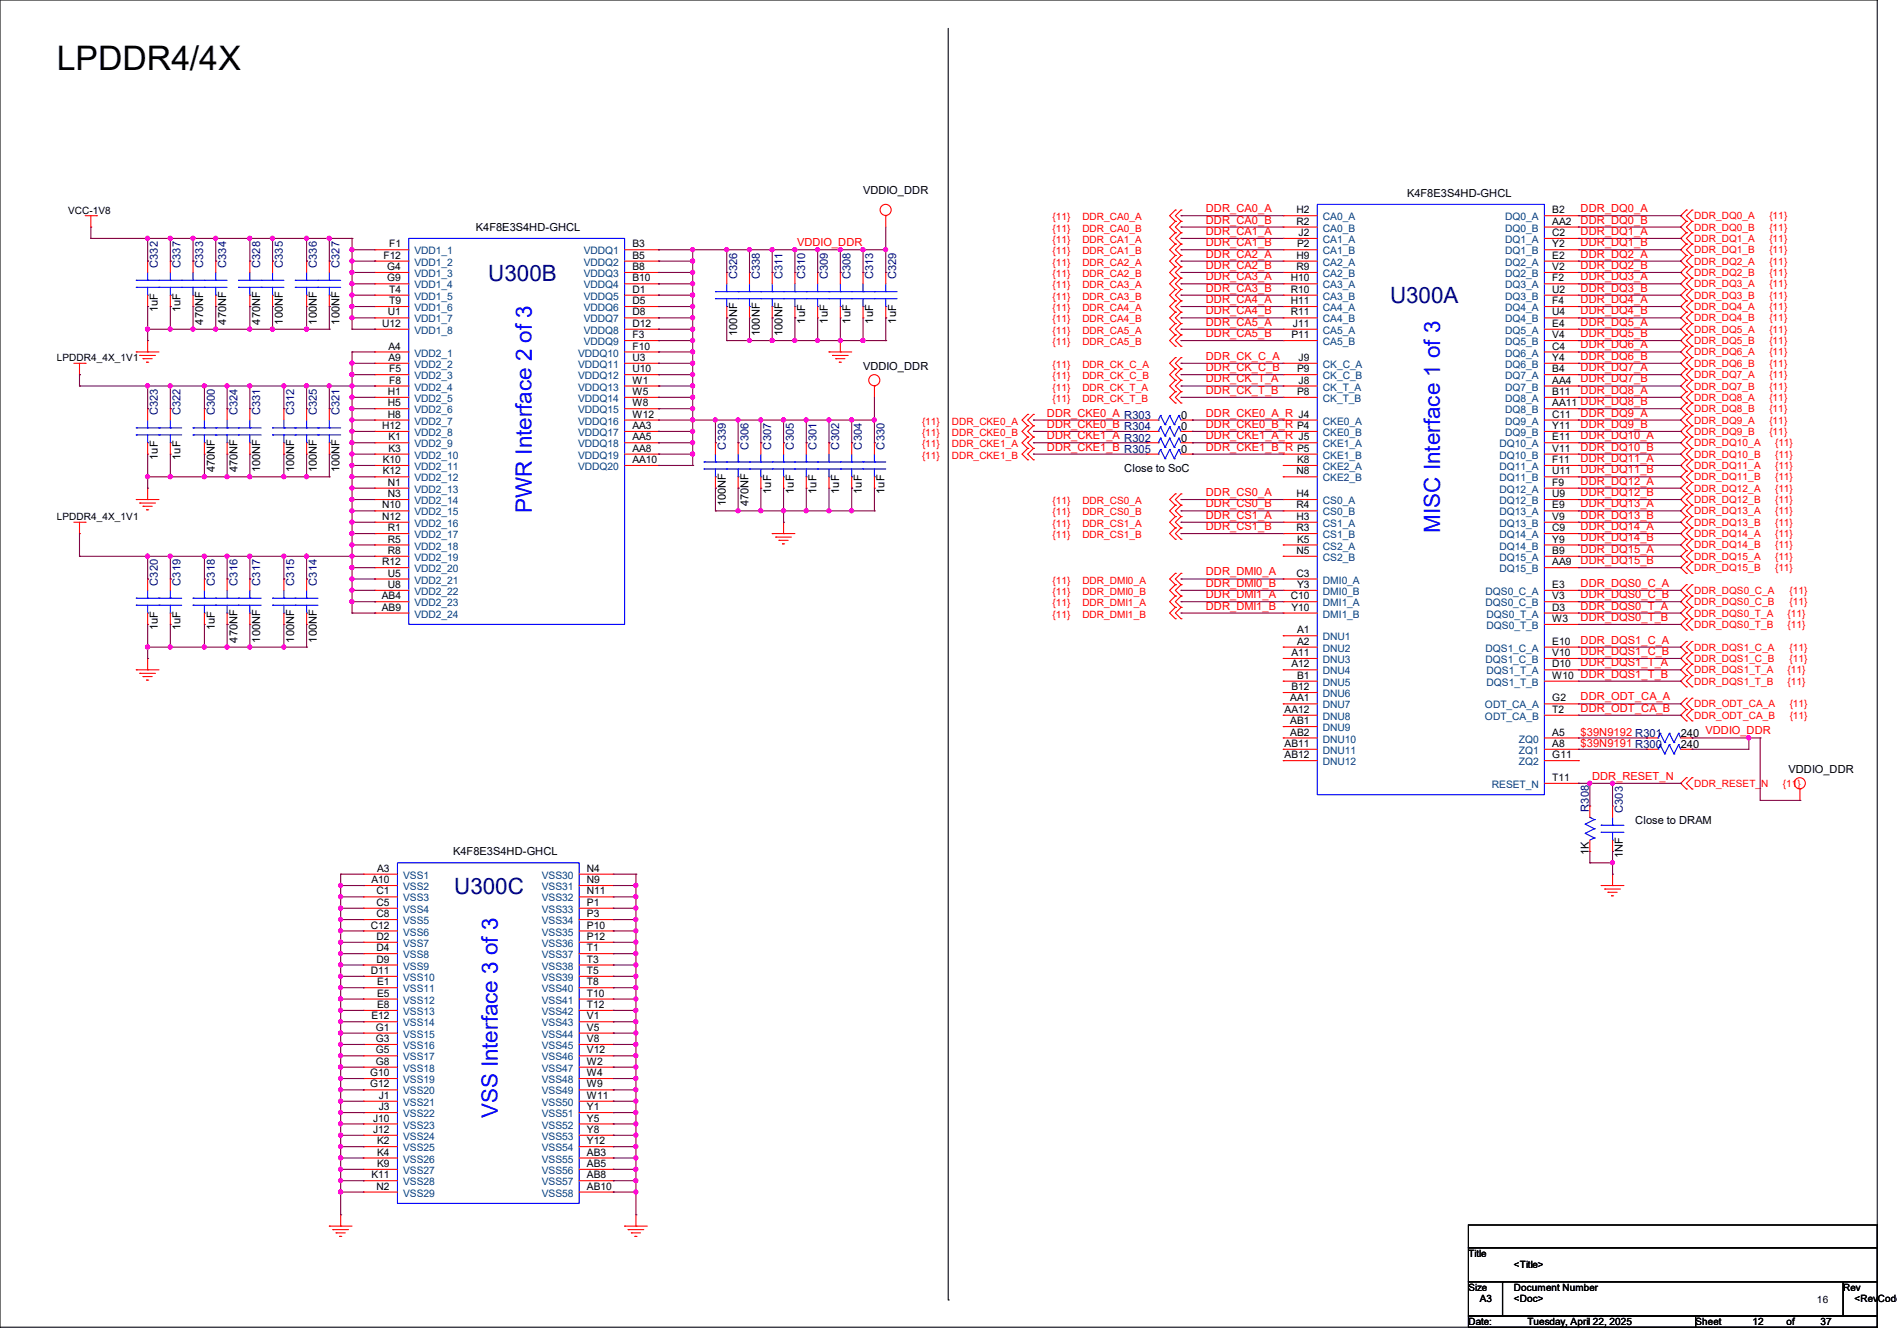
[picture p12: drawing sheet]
<svg xmlns="http://www.w3.org/2000/svg" width="297mm" height="210mm" viewBox="0 0 297 210" stroke-linecap="round" stroke-linejoin="round" font-family="sans-serif">
<defs><g id="words">
<text font-size="5.3" x="8.9" y="11">LPDDR4/4X</text>
<g font-size="3.5" fill="#000080">
<text x="76.5" y="44">U300B</text>
<text x="217.6" y="47.4">U300A</text>
<text x="71.1" y="140">U300C</text>
</g>
<g font-size="3.5" fill="#00f">
<text x="83.3" y="80.3" transform="rotate(-90 83.3 80.3)">PWR Interface 2 of 3</text>
<text x="225.5" y="83.4" transform="rotate(-90 225.5 83.4)">MISC Interface 1 of 3</text>
<text x="77.9" y="175.1" transform="rotate(-90 77.9 175.1)">VSS Interface 3 of 3</text>
</g>
<g font-size="1.7">
<text x="135.1" y="30.4">VDDIO_DDR</text>
<text x="220.3" y="30.8">K4F8E3S4HD-GHCL</text>
<text x="74.5" y="36.1">K4F8E3S4HD-GHCL</text>
<text x="24.7" y="48.9" transform="rotate(-90 24.7 48.9)">1uF</text>
<text x="28.3" y="48.9" transform="rotate(-90 28.3 48.9)">1uF</text>
<text x="31.8" y="50.8" transform="rotate(-90 31.8 50.8)">470NF</text>
<text x="35.4" y="50.8" transform="rotate(-90 35.4 50.8)">470NF</text>
<text x="40.7" y="50.8" transform="rotate(-90 40.7 50.8)">470NF</text>
<text x="44.3" y="50.8" transform="rotate(-90 44.3 50.8)">100NF</text>
<text x="49.6" y="50.8" transform="rotate(-90 49.6 50.8)">100NF</text>
<text x="53.2" y="50.8" transform="rotate(-90 53.2 50.8)">100NF</text>
<text x="115.4" y="52.6" transform="rotate(-90 115.4 52.6)">100NF</text>
<text x="119" y="52.6" transform="rotate(-90 119 52.6)">100NF</text>
<text x="122.5" y="52.6" transform="rotate(-90 122.5 52.6)">100NF</text>
<text x="126.1" y="50.7" transform="rotate(-90 126.1 50.7)">1uF</text>
<text x="129.6" y="50.7" transform="rotate(-90 129.6 50.7)">1uF</text>
<text x="133.2" y="50.7" transform="rotate(-90 133.2 50.7)">1uF</text>
<text x="136.7" y="50.7" transform="rotate(-90 136.7 50.7)">1uF</text>
<text x="140.3" y="50.7" transform="rotate(-90 140.3 50.7)">1uF</text>
<text x="135.1" y="58">VDDIO_DDR</text>
<text x="184.9" y="65.6">0</text>
<text x="184.9" y="67.4">0</text>
<text x="184.9" y="71">0</text>
<text x="184.9" y="69.2">0</text>
<text x="24.7" y="72" transform="rotate(-90 24.7 72)">1uF</text>
<text x="28.3" y="72" transform="rotate(-90 28.3 72)">1uF</text>
<text x="33.6" y="74" transform="rotate(-90 33.6 74)">470NF</text>
<text x="37.2" y="74" transform="rotate(-90 37.2 74)">470NF</text>
<text x="40.7" y="74" transform="rotate(-90 40.7 74)">100NF</text>
<text x="46.1" y="74" transform="rotate(-90 46.1 74)">100NF</text>
<text x="49.6" y="74" transform="rotate(-90 49.6 74)">100NF</text>
<text x="53.2" y="74" transform="rotate(-90 53.2 74)">100NF</text>
<text x="120.7" y="77.3" transform="rotate(-90 120.7 77.3)">1uF</text>
<text x="124.3" y="77.3" transform="rotate(-90 124.3 77.3)">1uF</text>
<text x="127.8" y="77.3" transform="rotate(-90 127.8 77.3)">1uF</text>
<text x="131.4" y="77.3" transform="rotate(-90 131.4 77.3)">1uF</text>
<text x="135" y="77.3" transform="rotate(-90 135 77.3)">1uF</text>
<text x="138.5" y="77.3" transform="rotate(-90 138.5 77.3)">1uF</text>
<text x="176" y="74">Close to SoC</text>
<text x="113.6" y="79.3" transform="rotate(-90 113.6 79.3)">100NF</text>
<text x="117.2" y="79.3" transform="rotate(-90 117.2 79.3)">470NF</text>
<text x="24.7" y="98.7" transform="rotate(-90 24.7 98.7)">1uF</text>
<text x="28.3" y="98.7" transform="rotate(-90 28.3 98.7)">1uF</text>
<text x="33.6" y="98.7" transform="rotate(-90 33.6 98.7)">1uF</text>
<text x="37.2" y="100.6" transform="rotate(-90 37.2 100.6)">470NF</text>
<text x="40.7" y="100.6" transform="rotate(-90 40.7 100.6)">100NF</text>
<text x="46.1" y="100.6" transform="rotate(-90 46.1 100.6)">100NF</text>
<text x="49.6" y="100.6" transform="rotate(-90 49.6 100.6)">100NF</text>
<text x="263.1" y="117.2">240</text>
<text x="263.1" y="115.4">240 VDDIO_DDR</text>
<text x="280" y="121.1">VDDIO_DDR</text>
<text x="256" y="129.1">Close to DRAM</text>
<text x="71" y="133.9">K4F8E3S4HD-GHCL</text>
<text x="248.7" y="133.9" transform="rotate(-90 248.7 133.9)">1K</text>
<text x="254.1" y="134.4" transform="rotate(-90 254.1 134.4)">1NF</text>
</g>
<g font-size="1.7" fill="#f00">
<text x="188.8" y="33.2">DDR_CA0_A</text>
<text x="188.8" y="35">DDR_CA0_B</text>
<text x="247.5" y="33.2">DDR_DQ0_A</text>
<text x="247.5" y="35">DDR_DQ0_B</text>
<text x="124.8" y="38.6">VDDIO_DDR</text>
<text x="188.8" y="36.8">DDR_CA1_A</text>
<text x="188.8" y="38.6">DDR_CA1_B</text>
<text x="188.8" y="40.3">DDR_CA2_A</text>
<text x="247.5" y="36.8">DDR_DQ1_A</text>
<text x="247.5" y="38.6">DDR_DQ1_B</text>
<text x="247.5" y="40.3">DDR_DQ2_A</text>
<text x="188.8" y="42.1">DDR_CA2_B</text>
<text x="188.8" y="43.9">DDR_CA3_A</text>
<text x="188.8" y="45.7">DDR_CA3_B</text>
<text x="188.8" y="47.5">DDR_CA4_A</text>
<text x="247.5" y="42.1">DDR_DQ2_B</text>
<text x="247.5" y="43.9">DDR_DQ3_A</text>
<text x="247.5" y="45.7">DDR_DQ3_B</text>
<text x="247.5" y="47.5">DDR_DQ4_A</text>
<text x="188.8" y="49.2">DDR_CA4_B</text>
<text x="188.8" y="51">DDR_CA5_A</text>
<text x="188.8" y="52.8">DDR_CA5_B</text>
<text x="247.5" y="49.2">DDR_DQ4_B</text>
<text x="247.5" y="51">DDR_DQ5_A</text>
<text x="247.5" y="52.8">DDR_DQ5_B</text>
<text x="188.8" y="56.3">DDR_CK_C_A</text>
<text x="188.8" y="58.1">DDR_CK_C_B</text>
<text x="188.8" y="59.9">DDR_CK_T_A</text>
<text x="247.5" y="54.6">DDR_DQ6_A</text>
<text x="247.5" y="56.3">DDR_DQ6_B</text>
<text x="247.5" y="58.1">DDR_DQ7_A</text>
<text x="247.5" y="59.9">DDR_DQ7_B</text>
<text x="163.9" y="65.2">DDR_CKE0_A R303</text>
<text x="188.8" y="65.2">DDR_CKE0_A_R J4</text>
<text x="188.8" y="61.7">DDR_CK_T_B</text>
<text x="247.5" y="61.7">DDR_DQ8_A</text>
<text x="247.5" y="65.2">DDR_DQ9_A</text>
<text x="163.9" y="67">DDR_CKE0_B R304</text>
<text x="163.9" y="68.8">DDR_CKE1_A R302</text>
<text x="163.9" y="70.6">DDR_CKE1_B R305</text>
<text x="188.8" y="67">DDR_CKE0_B_R P4</text>
<text x="188.8" y="68.8">DDR_CKE1_A_R J5</text>
<text x="188.8" y="70.6">DDR_CKE1_B_R P5</text>
<text x="247.5" y="68.8">DDR_DQ10_A</text>
<text x="247.5" y="70.6">DDR_DQ10_B</text>
<text x="247.5" y="67">DDR_DQ9_B</text>
<text x="188.8" y="77.7">DDR_CS0_A</text>
<text x="247.5" y="72.3">DDR_DQ11_A</text>
<text x="247.5" y="74.1">DDR_DQ11_B</text>
<text x="247.5" y="75.9">DDR_DQ12_A</text>
<text x="247.5" y="77.7">DDR_DQ12_B</text>
<text x="188.8" y="79.5">DDR_CS0_B</text>
<text x="188.8" y="81.2">DDR_CS1_A</text>
<text x="188.8" y="83">DDR_CS1_B</text>
<text x="247.5" y="79.5">DDR_DQ13_A</text>
<text x="247.5" y="81.2">DDR_DQ13_B</text>
<text x="247.5" y="83">DDR_DQ14_A</text>
<text x="247.5" y="84.8">DDR_DQ14_B</text>
<text x="247.5" y="86.6">DDR_DQ15_A</text>
<text x="247.5" y="88.3">DDR_DQ15_B</text>
<text x="188.8" y="90.1">DDR_DMI0_A</text>
<text x="188.8" y="91.9">DDR_DMI0_B</text>
<text x="188.8" y="93.7">DDR_DMI1_A</text>
<text x="188.8" y="95.5">DDR_DMI1_B</text>
<text x="247.5" y="91.9">DDR_DQS0_C_A</text>
<text x="247.5" y="93.7">DDR_DQS0_C_B</text>
<text x="247.5" y="95.5">DDR_DQS0_T_A</text>
<text x="247.5" y="97.2">DDR_DQS0_T_B</text>
<text x="247.5" y="100.8">DDR_DQS1_C_A</text>
<text x="247.5" y="102.6">DDR_DQS1_C_B</text>
<text x="247.5" y="104.4">DDR_DQS1_T_A</text>
<text x="247.5" y="109.7">DDR_ODT_CA_A</text>
<text x="247.5" y="111.5">DDR_ODT_CA_B</text>
<text x="247.5" y="117">$39N9191 R300</text>
<text x="247.5" y="115.2">$39N9192 R301</text>
<text x="249.3" y="122.1">DDR_RESET_N</text>
</g>
<g font-size="1.7" fill="#000080">
<text x="24.7" y="42" transform="rotate(-90 24.7 42)">C332</text>
<text x="28.3" y="42" transform="rotate(-90 28.3 42)">C337</text>
<text x="31.8" y="42" transform="rotate(-90 31.8 42)">C333</text>
<text x="35.4" y="42" transform="rotate(-90 35.4 42)">C334</text>
<text x="40.7" y="42" transform="rotate(-90 40.7 42)">C328</text>
<text x="44.3" y="42" transform="rotate(-90 44.3 42)">C335</text>
<text x="49.6" y="42" transform="rotate(-90 49.6 42)">C336</text>
<text x="53.2" y="42" transform="rotate(-90 53.2 42)">C327</text>
<text x="115.4" y="43.7" transform="rotate(-90 115.4 43.7)">C326</text>
<text x="119" y="43.7" transform="rotate(-90 119 43.7)">C338</text>
<text x="122.5" y="43.7" transform="rotate(-90 122.5 43.7)">C311</text>
<text x="126.1" y="43.7" transform="rotate(-90 126.1 43.7)">C310</text>
<text x="129.6" y="43.7" transform="rotate(-90 129.6 43.7)">C309</text>
<text x="133.2" y="43.7" transform="rotate(-90 133.2 43.7)">C308</text>
<text x="136.7" y="43.7" transform="rotate(-90 136.7 43.7)">C313</text>
<text x="140.3" y="43.7" transform="rotate(-90 140.3 43.7)">C329</text>
<text x="24.7" y="65.1" transform="rotate(-90 24.7 65.1)">C323</text>
<text x="28.3" y="65.1" transform="rotate(-90 28.3 65.1)">C322</text>
<text x="33.6" y="65.1" transform="rotate(-90 33.6 65.1)">C300</text>
<text x="37.2" y="65.1" transform="rotate(-90 37.2 65.1)">C324</text>
<text x="40.7" y="65.1" transform="rotate(-90 40.7 65.1)">C331</text>
<text x="46.1" y="65.1" transform="rotate(-90 46.1 65.1)">C312</text>
<text x="49.6" y="65.1" transform="rotate(-90 49.6 65.1)">C325</text>
<text x="53.2" y="65.1" transform="rotate(-90 53.2 65.1)">C321</text>
<text x="113.6" y="70.4" transform="rotate(-90 113.6 70.4)">C339</text>
<text x="117.2" y="70.4" transform="rotate(-90 117.2 70.4)">C306</text>
<text x="120.7" y="70.4" transform="rotate(-90 120.7 70.4)">C307</text>
<text x="124.3" y="70.4" transform="rotate(-90 124.3 70.4)">C305</text>
<text x="127.8" y="70.4" transform="rotate(-90 127.8 70.4)">C301</text>
<text x="131.4" y="70.4" transform="rotate(-90 131.4 70.4)">C302</text>
<text x="135" y="70.4" transform="rotate(-90 135 70.4)">C304</text>
<text x="138.5" y="70.4" transform="rotate(-90 138.5 70.4)">C330</text>
<text x="24.7" y="91.7" transform="rotate(-90 24.7 91.7)">C320</text>
<text x="28.3" y="91.7" transform="rotate(-90 28.3 91.7)">C319</text>
<text x="33.6" y="91.7" transform="rotate(-90 33.6 91.7)">C318</text>
<text x="37.2" y="91.7" transform="rotate(-90 37.2 91.7)">C316</text>
<text x="40.7" y="91.7" transform="rotate(-90 40.7 91.7)">C317</text>
<text x="46.1" y="91.7" transform="rotate(-90 46.1 91.7)">C315</text>
<text x="49.6" y="91.7" transform="rotate(-90 49.6 91.7)">C314</text>
<text x="248.7" y="127.1" transform="rotate(-90 248.7 127.1)">R308</text>
<text x="254.1" y="127.3" transform="rotate(-90 254.1 127.3)">C303</text>
</g>
<g font-size="1.6">
<text x="10.7" y="33.4">VCC-1V8</text>
<text x="203" y="33.4">H2</text>
<text x="203" y="35.2">R2</text>
<text x="243" y="33.4">B2</text>
<text x="243" y="35.2">AA2</text>
<text x="60" y="40.5">F12</text>
<text x="60.9" y="38.7">F1</text>
<text x="99" y="38.7">B3</text>
<text x="99" y="40.5">B5</text>
<text x="203" y="40.5">H9</text>
<text x="203.1" y="38.7">P2</text>
<text x="203.3" y="37">J2</text>
<text x="243" y="37">C2</text>
<text x="243" y="38.7">Y2</text>
<text x="243" y="40.5">E2</text>
<text x="60.6" y="42.3">G4</text>
<text x="60.6" y="44.1">G9</text>
<text x="60.9" y="45.8">T4</text>
<text x="60.9" y="47.6">T9</text>
<text x="99" y="42.3">B8</text>
<text x="99" y="44.1">B10</text>
<text x="99" y="45.8">D1</text>
<text x="99" y="47.6">D5</text>
<text x="202.1" y="44.1">H10</text>
<text x="202.1" y="45.8">R10</text>
<text x="202.1" y="47.6">H11</text>
<text x="203" y="42.3">R9</text>
<text x="243" y="42.3">V2</text>
<text x="243" y="44.1">F2</text>
<text x="243" y="45.8">U2</text>
<text x="243" y="47.6">F4</text>
<text x="59.9" y="51.2">U12</text>
<text x="60.7" y="49.4">U1</text>
<text x="99" y="49.4">D8</text>
<text x="99" y="51.2">D12</text>
<text x="99" y="53">F3</text>
<text x="202.1" y="49.4">R11</text>
<text x="202.2" y="53">P11</text>
<text x="202.4" y="51.2">J11</text>
<text x="243" y="49.4">U4</text>
<text x="243" y="51.2">E4</text>
<text x="243" y="53">V4</text>
<text x="8.9" y="56.6">LPDDR4_4X_1V1</text>
<text x="60.8" y="54.7">A4</text>
<text x="60.8" y="56.5">A9</text>
<text x="60.9" y="58.3">F5</text>
<text x="99" y="54.7">F10</text>
<text x="99" y="56.5">U3</text>
<text x="99" y="58.3">U10</text>
<text x="203.1" y="58.3">P9</text>
<text x="203.3" y="56.5">J9</text>
<text x="243" y="54.7">C4</text>
<text x="243" y="56.5">Y4</text>
<text x="243" y="58.3">B4</text>
<text x="60.7" y="61.8">H1</text>
<text x="60.7" y="63.6">H5</text>
<text x="60.7" y="65.4">H8</text>
<text x="60.9" y="60.1">F8</text>
<text x="99" y="60.1">W1</text>
<text x="99" y="61.8">W5</text>
<text x="99" y="63.6">W8</text>
<text x="99" y="65.4">W12</text>
<text x="203.1" y="61.8">P8</text>
<text x="203.3" y="60.1">J8</text>
<text x="243" y="60.1">AA4</text>
<text x="243" y="61.8">B11</text>
<text x="243" y="63.6">AA11 DDR_DQ8_B</text>
<text x="243" y="65.4">C11</text>
<text x="59.9" y="67.2">H12</text>
<text x="60.8" y="69">K1</text>
<text x="60.8" y="70.7">K3</text>
<text x="99" y="67.2">AA3</text>
<text x="99" y="69">AA5</text>
<text x="99" y="70.7">AA8</text>
<text x="243" y="67.2">Y11</text>
<text x="243" y="69">E11</text>
<text x="243" y="70.7">V11</text>
<text x="59.9" y="72.5">K10</text>
<text x="59.9" y="74.3">K12</text>
<text x="60.7" y="76.1">N1</text>
<text x="60.7" y="77.9">N3</text>
<text x="99" y="72.5">AA10</text>
<text x="203" y="74.3">N8</text>
<text x="203" y="77.9">H4</text>
<text x="203.1" y="72.5">K8</text>
<text x="243" y="72.5">F11</text>
<text x="243" y="74.3">U11</text>
<text x="243" y="76.1">F9</text>
<text x="243" y="77.9">U9</text>
<text x="8.9" y="81.4">LPDDR4_4X_1V1</text>
<text x="59.9" y="79.6">N10</text>
<text x="59.9" y="81.4">N12</text>
<text x="60.7" y="83.2">R1</text>
<text x="203" y="79.6">R4</text>
<text x="203" y="81.4">H3</text>
<text x="203" y="83.2">R3</text>
<text x="243" y="79.6">E9</text>
<text x="243" y="81.4">V9</text>
<text x="243" y="83.2">C9</text>
<text x="59.9" y="88.5">R12</text>
<text x="60.7" y="85">R5</text>
<text x="60.7" y="86.7">R8</text>
<text x="203" y="86.7">N5</text>
<text x="203.1" y="85">K5</text>
<text x="243" y="85">Y9</text>
<text x="243" y="86.7">B9</text>
<text x="243" y="88.5">AA9</text>
<text x="59.8" y="93.9">AB4</text>
<text x="59.8" y="95.6">AB9</text>
<text x="60.7" y="90.3">U5</text>
<text x="60.7" y="92.1">U8</text>
<text x="202.1" y="93.9">C10</text>
<text x="202.2" y="95.6">Y10</text>
<text x="203" y="90.3">C3</text>
<text x="203.1" y="92.1">Y3</text>
<text x="243" y="95.6">D3</text>
<text x="243" y="92.1">E3</text>
<text x="243" y="93.9">V3</text>
<text x="203.1" y="99.2">A1</text>
<text x="203.1" y="101">A2</text>
<text x="243" y="97.4">W3</text>
<text x="243" y="101">E10</text>
<text x="202.2" y="102.7">A11</text>
<text x="202.2" y="104.5">A12</text>
<text x="203.1" y="106.3">B1</text>
<text x="243" y="104.5">D10</text>
<text x="243" y="106.3">W10 DDR_DQS1_T_B</text>
<text x="243" y="102.7">V10</text>
<text x="201.1" y="111.6">AA12</text>
<text x="202" y="109.9">AA1</text>
<text x="202" y="113.4">AB1</text>
<text x="202.2" y="108.1">B12</text>
<text x="243" y="109.9">G2</text>
<text x="243" y="111.6">T2</text>
<text x="201.1" y="117">AB11</text>
<text x="201.1" y="118.7">AB12</text>
<text x="202" y="115.2">AB2</text>
<text x="243" y="115.2">A5</text>
<text x="243" y="117">A8</text>
<text x="243" y="118.7">G11</text>
<text x="243" y="122.3">T11</text>
<text x="59.1" y="136.5">A3</text>
<text x="91.9" y="136.5">N4</text>
<text x="58.2" y="138.3">A10</text>
<text x="59" y="140.1">C1</text>
<text x="59" y="141.9">C5</text>
<text x="59" y="143.6">C8</text>
<text x="91.9" y="138.3">N9</text>
<text x="91.9" y="140.1">N11</text>
<text x="91.9" y="141.9">P1</text>
<text x="91.9" y="143.6">P3</text>
<text x="58.1" y="145.4">C12</text>
<text x="59" y="147.2">D2</text>
<text x="59" y="149">D4</text>
<text x="91.9" y="145.4">P10</text>
<text x="91.9" y="147.2">P12</text>
<text x="91.9" y="149">T1</text>
<text x="58.1" y="152.5">D11</text>
<text x="59" y="150.7">D9</text>
<text x="59.1" y="154.3">E1</text>
<text x="91.9" y="150.7">T3</text>
<text x="91.9" y="152.5">T5</text>
<text x="91.9" y="154.3">T8</text>
<text x="58.2" y="159.6">E12</text>
<text x="58.8" y="161.4">G1</text>
<text x="59.1" y="156.1">E5</text>
<text x="59.1" y="157.9">E8</text>
<text x="91.9" y="156.1">T10</text>
<text x="91.9" y="157.9">T12</text>
<text x="91.9" y="159.6">V1</text>
<text x="91.9" y="161.4">V5</text>
<text x="58.8" y="163.2">G3</text>
<text x="58.8" y="165">G5</text>
<text x="58.8" y="166.8">G8</text>
<text x="91.9" y="163.2">V8</text>
<text x="91.9" y="165">V12</text>
<text x="91.9" y="166.8">W2</text>
<text x="58" y="168.5">G10</text>
<text x="58" y="170.3">G12</text>
<text x="59.3" y="172.1">J1</text>
<text x="59.3" y="173.9">J3</text>
<text x="91.9" y="168.5">W4</text>
<text x="91.9" y="170.3">W9</text>
<text x="91.9" y="172.1">W11</text>
<text x="91.9" y="173.9">Y1</text>
<text x="58.4" y="175.6">J10</text>
<text x="58.4" y="177.4">J12</text>
<text x="59.1" y="179.2">K2</text>
<text x="91.9" y="175.6">Y5</text>
<text x="91.9" y="177.4">Y8</text>
<text x="91.9" y="179.2">Y12</text>
<text x="58.2" y="184.5">K11</text>
<text x="59.1" y="181">K4</text>
<text x="59.1" y="182.8">K9</text>
<text x="91.9" y="181">AB3</text>
<text x="91.9" y="182.8">AB5</text>
<text x="91.9" y="184.5">AB8</text>
<text x="59" y="186.3">N2</text>
<text x="91.9" y="186.3">AB10</text>
<text x="229.9" y="196.8">Title</text>
<text x="229.9" y="202.2">Size</text>
<text x="231.7" y="204">A3</text>
<text x="237" y="202.2">Document Number</text>
<text x="237" y="204">&lt;Doc&gt;</text>
<text x="237" y="198.6">&lt;Title&gt;</text>
<text x="288.6" y="202.2">Rev</text>
<text x="290.4" y="204">&lt;RevCode&gt;</text>
<text x="229.9" y="207.5">Date:</text>
<text x="239.1" y="207.5">Tuesday, April 22, 2025</text>
<text x="265.5" y="207.5">Sheet</text>
<text x="274.4" y="207.5">12</text>
<text x="279.7" y="207.5">of</text>
<text x="284.5" y="204.1">16</text>
<text x="285" y="207.5">37</text>
</g>
<g font-size="1.6" fill="#f00">
<text x="164.8" y="34.5">{11}</text>
<text x="169.5" y="34.5">DDR_CA0_A</text>
<text x="265.3" y="34.3">DDR_DQ0_A</text>
<text x="277" y="34.3">{11}</text>
<text x="164.8" y="36.3">{11}</text>
<text x="164.8" y="38.1">{11}</text>
<text x="164.8" y="39.8">{11}</text>
<text x="164.8" y="41.6">{11}</text>
<text x="169.5" y="36.3">DDR_CA0_B</text>
<text x="169.5" y="38.1">DDR_CA1_A</text>
<text x="169.5" y="39.8">DDR_CA1_B</text>
<text x="169.5" y="41.6">DDR_CA2_A</text>
<text x="265.3" y="36.1">DDR_DQ0_B</text>
<text x="265.3" y="37.9">DDR_DQ1_A</text>
<text x="265.3" y="39.7">DDR_DQ1_B</text>
<text x="265.3" y="41.4">DDR_DQ2_A</text>
<text x="277" y="36.1">{11}</text>
<text x="277" y="37.9">{11}</text>
<text x="277" y="39.7">{11}</text>
<text x="277" y="41.4">{11}</text>
<text x="164.8" y="43.4">{11}</text>
<text x="164.8" y="45.2">{11}</text>
<text x="164.8" y="46.9">{11}</text>
<text x="169.5" y="43.4">DDR_CA2_B</text>
<text x="169.5" y="45.2">DDR_CA3_A</text>
<text x="169.5" y="46.9">DDR_CA3_B</text>
<text x="265.3" y="43.2">DDR_DQ2_B</text>
<text x="265.3" y="45">DDR_DQ3_A</text>
<text x="265.3" y="46.8">DDR_DQ3_B</text>
<text x="277" y="43.2">{11}</text>
<text x="277" y="45">{11}</text>
<text x="277" y="46.8">{11}</text>
<text x="164.8" y="48.7">{11}</text>
<text x="164.8" y="50.5">{11}</text>
<text x="164.8" y="52.3">{11}</text>
<text x="169.5" y="48.7">DDR_CA4_A</text>
<text x="169.5" y="50.5">DDR_CA4_B</text>
<text x="169.5" y="52.3">DDR_CA5_A</text>
<text x="265.3" y="48.6">DDR_DQ4_A</text>
<text x="265.3" y="50.3">DDR_DQ4_B</text>
<text x="265.3" y="52.1">DDR_DQ5_A</text>
<text x="265.3" y="53.9">DDR_DQ5_B</text>
<text x="277" y="48.6">{11}</text>
<text x="277" y="50.3">{11}</text>
<text x="277" y="52.1">{11}</text>
<text x="277" y="53.9">{11}</text>
<text x="164.8" y="54.1">{11}</text>
<text x="164.8" y="57.6">{11}</text>
<text x="164.8" y="59.4">{11}</text>
<text x="169.5" y="54.1">DDR_CA5_B</text>
<text x="169.5" y="57.6">DDR_CK_C_A</text>
<text x="169.5" y="59.4">DDR_CK_C_B</text>
<text x="265.3" y="55.7">DDR_DQ6_A</text>
<text x="265.3" y="57.4">DDR_DQ6_B</text>
<text x="265.3" y="59.2">DDR_DQ7_A</text>
<text x="277" y="55.7">{11}</text>
<text x="277" y="57.4">{11}</text>
<text x="277" y="59.2">{11}</text>
<text x="164.8" y="61.2">{11}</text>
<text x="164.8" y="62.9">{11}</text>
<text x="169.5" y="61.2">DDR_CK_T_A</text>
<text x="169.5" y="62.9">DDR_CK_T_B</text>
<text x="265.3" y="61">DDR_DQ7_B</text>
<text x="265.3" y="62.8">DDR_DQ8_A</text>
<text x="265.3" y="64.6">DDR_DQ8_B</text>
<text x="277" y="61">{11}</text>
<text x="277" y="62.8">{11}</text>
<text x="277" y="64.6">{11}</text>
<text x="144.4" y="66.5">{11}</text>
<text x="144.4" y="68.3">{11}</text>
<text x="144.4" y="70.1">{11}</text>
<text x="144.4" y="71.8">{11}</text>
<text x="149" y="66.5">DDR_CKE0_A</text>
<text x="149" y="68.3">DDR_CKE0_B</text>
<text x="149" y="70.1">DDR_CKE1_A</text>
<text x="149" y="71.8">DDR_CKE1_B</text>
<text x="265.3" y="66.3">DDR_DQ9_A</text>
<text x="265.3" y="68.1">DDR_DQ9_B</text>
<text x="265.3" y="69.9">DDR_DQ10_A</text>
<text x="265.3" y="71.7">DDR_DQ10_B</text>
<text x="277" y="66.3">{11}</text>
<text x="277" y="68.1">{11}</text>
<text x="277.9" y="69.9">{11}</text>
<text x="277.9" y="71.7">{11}</text>
<text x="265.3" y="73.4">DDR_DQ11_A</text>
<text x="265.3" y="75.2">DDR_DQ11_B</text>
<text x="265.3" y="77">DDR_DQ12_A</text>
<text x="277.9" y="73.4">{11}</text>
<text x="277.9" y="75.2">{11}</text>
<text x="277.9" y="77">{11}</text>
<text x="164.8" y="79">{11}</text>
<text x="164.8" y="80.7">{11}</text>
<text x="164.8" y="82.5">{11}</text>
<text x="169.5" y="79">DDR_CS0_A</text>
<text x="169.5" y="80.7">DDR_CS0_B</text>
<text x="169.5" y="82.5">DDR_CS1_A</text>
<text x="265.3" y="78.8">DDR_DQ12_B</text>
<text x="265.3" y="80.6">DDR_DQ13_A</text>
<text x="265.3" y="82.3">DDR_DQ13_B</text>
<text x="277.9" y="78.8">{11}</text>
<text x="277.9" y="80.6">{11}</text>
<text x="277.9" y="82.3">{11}</text>
<text x="164.8" y="84.3">{11}</text>
<text x="169.5" y="84.3">DDR_CS1_B</text>
<text x="265.3" y="84.1">DDR_DQ14_A</text>
<text x="265.3" y="85.9">DDR_DQ14_B</text>
<text x="265.3" y="87.7">DDR_DQ15_A</text>
<text x="265.3" y="89.5">DDR_DQ15_B</text>
<text x="277.9" y="84.1">{11}</text>
<text x="277.9" y="85.9">{11}</text>
<text x="277.9" y="87.7">{11}</text>
<text x="277.9" y="89.5">{11}</text>
<text x="164.8" y="91.4">{11}</text>
<text x="164.8" y="93.2">{11}</text>
<text x="164.8" y="95">{11}</text>
<text x="169.5" y="91.4">DDR_DMI0_A</text>
<text x="169.5" y="93.2">DDR_DMI0_B</text>
<text x="169.5" y="95">DDR_DMI1_A</text>
<text x="265.3" y="93">DDR_DQS0_C_A</text>
<text x="265.3" y="94.8">DDR_DQS0_C_B</text>
<text x="280.2" y="93">{11}</text>
<text x="280.2" y="94.8">{11}</text>
<text x="164.8" y="96.7">{11}</text>
<text x="169.5" y="96.7">DDR_DMI1_B</text>
<text x="265.3" y="96.6">DDR_DQS0_T_A</text>
<text x="265.3" y="98.3">DDR_DQS0_T_B</text>
<text x="265.3" y="101.9">DDR_DQS1_C_A</text>
<text x="279.9" y="96.6">{11}</text>
<text x="279.9" y="98.3">{11}</text>
<text x="280.2" y="101.9">{11}</text>
<text x="265.3" y="103.7">DDR_DQS1_C_B</text>
<text x="265.3" y="105.5">DDR_DQS1_T_A</text>
<text x="265.3" y="107.2">DDR_DQS1_T_B</text>
<text x="279.9" y="105.5">{11}</text>
<text x="279.9" y="107.2">{11}</text>
<text x="280.2" y="103.7">{11}</text>
<text x="265.3" y="112.6">DDR_ODT_CA_B</text>
<text x="265.3" y="110.8">DDR_ODT_CA_A</text>
<text x="280.2" y="112.6">{11}</text>
<text x="280.2" y="110.8">{11}</text>
<text x="265.3" y="123.2">DDR_RESET_N</text>
<text x="279.1" y="123.2">{11}</text>
</g>
<g font-size="1.6" fill="#004080">
<text x="207.1" y="34.5">CA0_A</text>
<text x="235.7" y="34.5">DQ0_A</text>
<text x="64.9" y="39.8">VDD1_1</text>
<text x="64.9" y="41.6">VDD1_2</text>
<text x="91.4" y="39.8">VDDQ1</text>
<text x="91.4" y="41.6">VDDQ2</text>
<text x="207.1" y="36.3">CA0_B</text>
<text x="207.1" y="38.1">CA1_A</text>
<text x="207.1" y="39.8">CA1_B</text>
<text x="207.1" y="41.6">CA2_A</text>
<text x="235.7" y="36.3">DQ0_B</text>
<text x="235.7" y="38.1">DQ1_A</text>
<text x="235.7" y="39.8">DQ1_B</text>
<text x="235.7" y="41.6">DQ2_A</text>
<text x="64.9" y="43.4">VDD1_3</text>
<text x="64.9" y="45.2">VDD1_4</text>
<text x="64.9" y="46.9">VDD1_5</text>
<text x="91.4" y="43.4">VDDQ3</text>
<text x="91.4" y="45.2">VDDQ4</text>
<text x="91.4" y="46.9">VDDQ5</text>
<text x="207.1" y="43.4">CA2_B</text>
<text x="207.1" y="45.2">CA3_A</text>
<text x="207.1" y="46.9">CA3_B</text>
<text x="235.7" y="43.4">DQ2_B</text>
<text x="235.7" y="45.2">DQ3_A</text>
<text x="235.7" y="46.9">DQ3_B</text>
<text x="64.9" y="48.7">VDD1_6</text>
<text x="64.9" y="50.5">VDD1_7</text>
<text x="64.9" y="52.3">VDD1_8</text>
<text x="91.4" y="48.7">VDDQ6</text>
<text x="91.4" y="50.5">VDDQ7</text>
<text x="91.4" y="52.3">VDDQ8</text>
<text x="207.1" y="48.7">CA4_A</text>
<text x="207.1" y="50.5">CA4_B</text>
<text x="207.1" y="52.3">CA5_A</text>
<text x="235.7" y="48.7">DQ4_A</text>
<text x="235.7" y="50.5">DQ4_B</text>
<text x="235.7" y="52.3">DQ5_A</text>
<text x="64.9" y="55.8">VDD2_1</text>
<text x="64.9" y="57.6">VDD2_2</text>
<text x="64.9" y="59.4">VDD2_3</text>
<text x="90.5" y="55.8">VDDQ10</text>
<text x="90.5" y="57.6">VDDQ11</text>
<text x="90.5" y="59.4">VDDQ12</text>
<text x="91.4" y="54.1">VDDQ9</text>
<text x="207.1" y="54.1">CA5_B</text>
<text x="207.1" y="57.6">CK_C_A</text>
<text x="207.1" y="59.4">CK_C_B</text>
<text x="235.7" y="54.1">DQ5_B</text>
<text x="235.7" y="55.8">DQ6_A</text>
<text x="235.7" y="57.6">DQ6_B</text>
<text x="235.7" y="59.4">DQ7_A</text>
<text x="64.9" y="61.2">VDD2_4</text>
<text x="64.9" y="62.9">VDD2_5</text>
<text x="64.9" y="64.7">VDD2_6</text>
<text x="90.5" y="61.2">VDDQ13</text>
<text x="90.5" y="62.9">VDDQ14</text>
<text x="90.5" y="64.7">VDDQ15</text>
<text x="207.1" y="61.2">CK_T_A</text>
<text x="207.1" y="62.9">CK_T_B</text>
<text x="235.7" y="61.2">DQ7_B</text>
<text x="235.7" y="62.9">DQ8_A</text>
<text x="235.7" y="64.7">DQ8_B</text>
<text x="64.9" y="66.5">VDD2_7</text>
<text x="64.9" y="68.3">VDD2_8</text>
<text x="64.9" y="70.1">VDD2_9</text>
<text x="64.9" y="71.8">VDD2_10</text>
<text x="90.5" y="66.5">VDDQ16</text>
<text x="90.5" y="68.3">VDDQ17</text>
<text x="90.5" y="70.1">VDDQ18</text>
<text x="90.5" y="71.8">VDDQ19</text>
<text x="207.1" y="66.5">CKE0_A</text>
<text x="207.1" y="68.3">CKE0_B</text>
<text x="207.1" y="70.1">CKE1_A</text>
<text x="207.1" y="71.8">CKE1_B</text>
<text x="234.8" y="70.1">DQ10_A</text>
<text x="234.8" y="71.8">DQ10_B</text>
<text x="235.7" y="66.5">DQ9_A</text>
<text x="235.7" y="68.3">DQ9_B</text>
<text x="64.9" y="73.6">VDD2_11</text>
<text x="64.9" y="75.4">VDD2_12</text>
<text x="64.9" y="77.2">VDD2_13</text>
<text x="90.5" y="73.6">VDDQ20</text>
<text x="207.1" y="73.6">CKE2_A</text>
<text x="207.1" y="75.4">CKE2_B</text>
<text x="234.8" y="73.6">DQ11_A</text>
<text x="234.8" y="75.4">DQ11_B</text>
<text x="234.8" y="77.2">DQ12_A</text>
<text x="64.9" y="79">VDD2_14</text>
<text x="64.9" y="80.7">VDD2_15</text>
<text x="64.9" y="82.5">VDD2_16</text>
<text x="207.1" y="79">CS0_A</text>
<text x="207.1" y="80.7">CS0_B</text>
<text x="207.1" y="82.5">CS1_A</text>
<text x="234.8" y="79">DQ12_B</text>
<text x="234.8" y="80.7">DQ13_A</text>
<text x="234.8" y="82.5">DQ13_B</text>
<text x="64.9" y="84.3">VDD2_17</text>
<text x="64.9" y="86.1">VDD2_18</text>
<text x="64.9" y="87.8">VDD2_19</text>
<text x="64.9" y="89.6">VDD2_20</text>
<text x="207.1" y="84.3">CS1_B</text>
<text x="207.1" y="86.1">CS2_A</text>
<text x="207.1" y="87.8">CS2_B</text>
<text x="234.8" y="84.3">DQ14_A</text>
<text x="234.8" y="86.1">DQ14_B</text>
<text x="234.8" y="87.8">DQ15_A</text>
<text x="234.8" y="89.6">DQ15_B</text>
<text x="64.9" y="91.4">VDD2_21</text>
<text x="64.9" y="93.2">VDD2_22</text>
<text x="64.9" y="95">VDD2_23</text>
<text x="207.1" y="91.4">DMI0_A</text>
<text x="207.1" y="93.2">DMI0_B</text>
<text x="207.1" y="95">DMI1_A</text>
<text x="232.6" y="93.2">DQS0_C_A</text>
<text x="232.6" y="95">DQS0_C_B</text>
<text x="64.9" y="96.7">VDD2_24</text>
<text x="207.1" y="96.7">DMI1_B</text>
<text x="207.1" y="100.3">DNU1</text>
<text x="232.7" y="96.7">DQS0_T_A</text>
<text x="232.7" y="98.5">DQS0_T_B</text>
<text x="207.1" y="102.1">DNU2</text>
<text x="207.1" y="103.8">DNU3</text>
<text x="207.1" y="105.6">DNU4</text>
<text x="207.1" y="107.4">DNU5</text>
<text x="232.6" y="102.1">DQS1_C_A</text>
<text x="232.6" y="103.8">DQS1_C_B</text>
<text x="232.7" y="105.6">DQS1_T_A</text>
<text x="232.7" y="107.4">DQS1_T_B</text>
<text x="207.1" y="109.2">DNU6</text>
<text x="207.1" y="111">DNU7</text>
<text x="207.1" y="112.7">DNU8</text>
<text x="232.5" y="111">ODT_CA_A</text>
<text x="232.5" y="112.7">ODT_CA_B</text>
<text x="207.1" y="114.5">DNU9</text>
<text x="207.1" y="116.3">DNU10</text>
<text x="207.1" y="118.1">DNU11</text>
<text x="207.1" y="119.8">DNU12</text>
<text x="237.8" y="116.3">ZQ0</text>
<text x="237.8" y="118.1">ZQ1</text>
<text x="237.8" y="119.8">ZQ2</text>
<text x="233.6" y="123.4">RESET_N</text>
<text x="63.1" y="137.6">VSS1</text>
<text x="84.8" y="137.6">VSS30</text>
<text x="63.1" y="139.4">VSS2</text>
<text x="63.1" y="141.2">VSS3</text>
<text x="63.1" y="143">VSS4</text>
<text x="84.8" y="139.4">VSS31</text>
<text x="84.8" y="141.2">VSS32</text>
<text x="84.8" y="143">VSS33</text>
<text x="63.1" y="144.7">VSS5</text>
<text x="63.1" y="146.5">VSS6</text>
<text x="63.1" y="148.3">VSS7</text>
<text x="84.8" y="144.7">VSS34</text>
<text x="84.8" y="146.5">VSS35</text>
<text x="84.8" y="148.3">VSS36</text>
<text x="63.1" y="150.1">VSS8</text>
<text x="63.1" y="151.8">VSS9</text>
<text x="63.1" y="153.6">VSS10</text>
<text x="63.1" y="155.4">VSS11</text>
<text x="84.8" y="150.1">VSS37</text>
<text x="84.8" y="151.8">VSS38</text>
<text x="84.8" y="153.6">VSS39</text>
<text x="84.8" y="155.4">VSS40</text>
<text x="63.1" y="157.2">VSS12</text>
<text x="63.1" y="159">VSS13</text>
<text x="63.1" y="160.7">VSS14</text>
<text x="84.8" y="157.2">VSS41</text>
<text x="84.8" y="159">VSS42</text>
<text x="84.8" y="160.7">VSS43</text>
<text x="63.1" y="162.5">VSS15</text>
<text x="63.1" y="164.3">VSS16</text>
<text x="63.1" y="166.1">VSS17</text>
<text x="63.1" y="167.9">VSS18</text>
<text x="84.8" y="162.5">VSS44</text>
<text x="84.8" y="164.3">VSS45</text>
<text x="84.8" y="166.1">VSS46</text>
<text x="84.8" y="167.9">VSS47</text>
<text x="63.1" y="169.6">VSS19</text>
<text x="63.1" y="171.4">VSS20</text>
<text x="63.1" y="173.2">VSS21</text>
<text x="84.8" y="169.6">VSS48</text>
<text x="84.8" y="171.4">VSS49</text>
<text x="84.8" y="173.2">VSS50</text>
<text x="63.1" y="175">VSS22</text>
<text x="63.1" y="176.7">VSS23</text>
<text x="63.1" y="178.5">VSS24</text>
<text x="84.8" y="175">VSS51</text>
<text x="84.8" y="176.7">VSS52</text>
<text x="84.8" y="178.5">VSS53</text>
<text x="63.1" y="180.3">VSS25</text>
<text x="63.1" y="182.1">VSS26</text>
<text x="63.1" y="183.9">VSS27</text>
<text x="63.1" y="185.6">VSS28</text>
<text x="84.8" y="180.3">VSS54</text>
<text x="84.8" y="182.1">VSS55</text>
<text x="84.8" y="183.9">VSS56</text>
<text x="84.8" y="185.6">VSS57</text>
<text x="63.1" y="187.4">VSS29</text>
<text x="84.8" y="187.4">VSS58</text>
</g>
</g></defs>
<path d="M0 0h293.9v207.9h-293.9zM148.5 4.4v199.2M229.9 191.9h64v3.5h-64zM229.9 195.4h64v5.3h-64zM148.5 203.6h.1M229.9 200.7h5.3v5.4h-5.3zM229.9 206.1h35.6v1.8h-35.6zM235.2 200.7h53.4v5.4h-53.4zM265.5 206.1h28.4v1.8h-28.4zM288.6 200.7h5.3v5.4h-5.3z" fill="none" stroke="#000" stroke-width=".17"/>
<g fill="none" stroke="#f00" stroke-width=".17">
<path d="M13.3 33.8h1.8M14.2 35.6h.1M14.2 33.8v1.8M15.1 33.8h.1M58.7 39.1h.1M58.7 39.1h5.3M97.8 39.1h5.3M103.1 39.1h.1M138.7 33.8h.1M138.7 33.8v1.8M184 32.9l-.9 .9 .9 .9M184 34.7l-.9 .9 .9 .8"/>
<path d="M184 36.4l-.9 .9 .9 .9M184 38.2l-.9 .9 .9 .9M184 32.9h.1M184 34.7h.1M184 36.4h.1M184 38.2h.1M184.9 32.9l-.9 .9 .9 .9M184.9 34.7l-.9 .9 .9 .8M184.9 36.4l-.9 .9 .9 .9M184.9 38.2l-.9 .9 .9 .9M184.9 32.9h.1M184.9 34.7h.1"/>
<path d="M184.9 36.4h.1M184.9 38.2h.1M200.9 33.8h5.3M200.9 35.6h5.3M200.9 37.3h5.3M200.9 39.1h5.3M200.9 33.8h.1M200.9 35.6h.1M200.9 37.3h.1M200.9 39.1h.1M241.8 33.8h5.3M241.8 35.6h5.3"/>
<path d="M241.8 37.3h5.3M241.8 39.1h5.3M247.1 33.8h.1M247.1 35.6h.1M247.1 37.3h.1M247.1 39.1h.1M264 32.9l-.9 .9 .9 .9M264 34.7l-.9 .9 .9 .8M264 36.4l-.9 .9 .9 .9M264 38.2l-.9 .9 .9 .9M264 32.9h.1M264 34.7h.1"/>
<path d="M264 36.4h.1M264 38.2h.1M264.9 32.9l-.9 .9 .9 .9M264.9 34.7l-.9 .9 .9 .8M264.9 36.4l-.9 .9 .9 .9M264.9 38.2l-.9 .9 .9 .9M264.9 34.7h.1M264.9 32.9h.1M264.9 36.4h.1M264.9 38.2h.1M11.6 56.9h1.7M12.4 58.7h.1"/>
<path d="M12.4 56.9v1.8M13.3 56.9h.1M21.3 55.1h3.6M21.3 55.1h.1M21.9 55.7h2.4M21.9 55.7h.1M22.4 56.2h1.4M22.4 56.2h.1M22.9 56.7h.4M22.9 56.7h.1M23.1 55.1h.1M23.1 40.9h.1"/>
<path d="M23.1 48h.1M23.1 40.9v1.8M23.1 46.2v1.8M23.1 53.3v1.8M26.7 40.9h.1M26.7 48h.1M26.7 40.9v1.8M26.7 46.2v1.8M30.2 40.9h.1M30.2 48h.1M30.2 40.9v1.8M30.2 46.2v1.8"/>
<path d="M33.8 40.9h.1M33.8 48h.1M33.8 40.9v1.8M33.8 46.2v1.8M39.1 40.9h.1M39.1 48h.1M39.1 40.9v1.8M39.1 46.2v1.8M42.7 40.9h.1M42.7 48h.1M42.7 40.9v1.8M42.7 46.2v1.8"/>
<path d="M48 40.9h.1M48 48h.1M48 40.9v1.8M48 46.2v1.8M51.6 40.9h.1M51.6 48h.1M51.6 40.9v1.8M51.6 46.2v1.8M58.7 40.9h.1M58.7 42.7h.1M58.7 44.4h.1M58.7 46.2h.1"/>
<path d="M58.7 48h.1M58.7 49.8h.1M58.7 51.6h.1M58.7 55.1h.1M58.7 56.9h.1M58.7 58.7h.1M58.7 55.1h5.3M58.7 56.9h5.3M58.7 40.9h5.3M58.7 42.7h5.3M58.7 44.4h5.3M58.7 46.2h5.3"/>
<path d="M58.7 48h5.3M58.7 49.8h5.3M58.7 51.6h5.3M58.7 58.7h5.3M97.8 55.1h5.3M97.8 56.9h5.3M97.8 40.9h5.3M97.8 42.7h5.3M97.8 44.4h5.3M97.8 46.2h5.3M97.8 48h5.3M97.8 49.8h5.3"/>
<path d="M97.8 51.6h5.3M97.8 53.3h5.3M97.8 58.7h5.3M103.1 40.9h.1M103.1 42.7h.1M103.1 44.4h.1M103.1 46.2h.1M103.1 48h.1M103.1 49.8h.1M103.1 51.6h.1M103.1 53.3h.1M103.1 55.1h.1"/>
<path d="M103.1 56.9h.1M103.1 58.7h.1M113.8 42.7h.1M113.8 49.8h.1M113.8 42.7v1.7M113.8 48v1.8M117.3 42.7h.1M117.3 49.8h.1M117.3 42.7v1.7M117.3 48v1.8M120.9 42.7h.1M120.9 49.8h.1"/>
<path d="M120.9 42.7v1.7M120.9 48v1.8M124.5 42.7h.1M124.5 49.8h.1M124.5 42.7v1.7M124.5 48v1.8M128 42.7h.1M128 49.8h.1M128 42.7v1.7M128 48v1.8M129.8 55.1h.1M129.8 55.1h3.5"/>
<path d="M130.3 55.7h2.5M130.3 55.7h.1M130.9 56.2h.1M130.9 56.2h1.4M131.4 56.7h.3M131.4 56.7h.1M131.6 55.1h.1M131.6 42.7h.1M131.6 49.8h.1M131.6 42.7v1.7M131.6 48v1.8M131.6 53.3v1.8"/>
<path d="M135.1 42.7h.1M135.1 49.8h.1M135.1 42.7v1.7M135.1 48v1.8M138.7 42.7h.1M138.7 49.8h.1M138.7 42.7v1.7M138.7 48v1.8M184 40l-.9 .9 .9 .9M184 41.8l-.9 .9 .9 .9M184 43.6l-.9 .8 .9 .9M184 45.3l-.9 .9 .9 .9"/>
<path d="M184 47.1l-.9 .9 .9 .9M184 48.9l-.9 .9 .9 .9M184 50.7l-.9 .9 .9 .9M184 52.5l-.9 .8 .9 .9M184 56l-.9 .9 .9 .9M184 57.8l-.9 .9 .9 .9M184 59.6l-.9 .9 .9 .8M184 40h.1M184 41.8h.1M184 43.6h.1M184 45.3h.1M184 47.1h.1"/>
<path d="M184 48.9h.1M184 50.7h.1M184 52.5h.1M184 54.2h.1M184 56h.1M184 57.8h.1M184 59.6h.1M184.9 40l-.9 .9 .9 .9M184.9 41.8l-.9 .9 .9 .9M184.9 43.6l-.9 .8 .9 .9M184.9 45.3l-.9 .9 .9 .9M184.9 47.1l-.9 .9 .9 .9"/>
<path d="M184.9 48.9l-.9 .9 .9 .9M184.9 50.7l-.9 .9 .9 .9M184.9 52.5l-.9 .8 .9 .9M184.9 56l-.9 .9 .9 .9M184.9 57.8l-.9 .9 .9 .9M184.9 59.6l-.9 .9 .9 .8M184.9 40h.1M184.9 41.8h.1M184.9 43.6h.1M184.9 45.3h.1M184.9 47.1h.1M184.9 48.9h.1"/>
<path d="M184.9 50.7h.1M184.9 52.5h.1M184.9 54.2h.1M184.9 56h.1M184.9 57.8h.1M184.9 59.6h.1M200.9 56.9h5.3M200.9 40.9h5.3M200.9 42.7h5.3M200.9 44.4h5.3M200.9 46.2h5.3M200.9 48h5.3"/>
<path d="M200.9 49.8h5.3M200.9 51.6h5.3M200.9 53.3h5.3M200.9 58.7h5.3M200.9 40.9h.1M200.9 42.7h.1M200.9 44.4h.1M200.9 46.2h.1M200.9 48h.1M200.9 49.8h.1M200.9 51.6h.1M200.9 53.3h.1"/>
<path d="M200.9 56.9h.1M200.9 58.7h.1M241.8 55.1h5.3M241.8 56.9h5.3M241.8 40.9h5.3M241.8 42.7h5.3M241.8 44.4h5.3M241.8 46.2h5.3M241.8 48h5.3M241.8 49.8h5.3M241.8 51.6h5.3M241.8 53.3h5.3"/>
<path d="M241.8 58.7h5.3M247.1 40.9h.1M247.1 42.7h.1M247.1 44.4h.1M247.1 46.2h.1M247.1 48h.1M247.1 49.8h.1M247.1 51.6h.1M247.1 53.3h.1M247.1 55.1h.1M247.1 56.9h.1M247.1 58.7h.1"/>
<path d="M264 40l-.9 .9 .9 .9M264 41.8l-.9 .9 .9 .9M264 43.6l-.9 .8 .9 .9M264 45.3l-.9 .9 .9 .9M264 47.1l-.9 .9 .9 .9M264 48.9l-.9 .9 .9 .9M264 50.7l-.9 .9 .9 .9M264 52.5l-.9 .8 .9 .9M264 54.2l-.9 .9 .9 .9M264 56l-.9 .9 .9 .9M264 57.8l-.9 .9 .9 .9M264 59.6l-.9 .9 .9 .8"/>
<path d="M264 40h.1M264 41.8h.1M264 43.6h.1M264 45.3h.1M264 47.1h.1M264 48.9h.1M264 50.7h.1M264 52.5h.1M264 54.2h.1M264 56h.1M264 57.8h.1M264 59.6h.1"/>
<path d="M264.9 40l-.9 .9 .9 .9M264.9 41.8l-.9 .9 .9 .9M264.9 43.6l-.9 .8 .9 .9M264.9 45.3l-.9 .9 .9 .9M264.9 47.1l-.9 .9 .9 .9M264.9 48.9l-.9 .9 .9 .9M264.9 50.7l-.9 .9 .9 .9M264.9 52.5l-.9 .8 .9 .9M264.9 54.2l-.9 .9 .9 .9M264.9 56l-.9 .9 .9 .9M264.9 57.8l-.9 .9 .9 .9M264.9 59.6l-.9 .9 .9 .8"/>
<path d="M264.9 40h.1M264.9 41.8h.1M264.9 43.6h.1M264.9 45.3h.1M264.9 47.1h.1M264.9 48.9h.1M264.9 50.7h.1M264.9 52.5h.1M264.9 54.2h.1M264.9 56h.1M264.9 57.8h.1M264.9 59.6h.1"/>
<path d="M21.3 78.2h3.6M21.3 78.2h.1M21.9 78.8h2.4M21.9 78.8h.1M22.4 79.3h1.4M22.4 79.3h.1M22.9 79.8h.4M22.9 79.8h.1M23.1 78.2h.1M23.1 64h.1M23.1 71.1h.1M23.1 64v1.8"/>
<path d="M23.1 69.3v1.8M23.1 76.5v1.7M26.7 64h.1M26.7 71.1h.1M26.7 64v1.8M26.7 69.3v1.8M32 64h.1M32 71.1h.1M32 64v1.8M32 69.3v1.8M35.6 64h.1M35.6 71.1h.1"/>
<path d="M35.6 64v1.8M35.6 69.3v1.8M39.1 64h.1M39.1 71.1h.1M39.1 64v1.8M39.1 69.3v1.8M44.4 64h.1M44.4 71.1h.1M44.4 64v1.8M44.4 69.3v1.8M48 64h.1M48 71.1h.1"/>
<path d="M48 64v1.8M48 69.3v1.8M51.6 64h.1M51.6 71.1h.1M51.6 64v1.8M51.6 69.3v1.8M58.7 60.5h.1M58.7 62.2h.1M58.7 64h.1M58.7 65.8h.1M58.7 67.6h.1M58.7 69.3h.1"/>
<path d="M58.7 71.1h.1M58.7 72.9h.1M58.7 74.7h.1M58.7 76.5h.1M58.7 78.2h.1M58.7 78.2h5.3M58.7 60.5h5.3M58.7 62.2h5.3M58.7 65.8h5.3M58.7 67.6h5.3M58.7 69.3h5.3M58.7 71.1h5.3"/>
<path d="M58.7 72.9h5.3M58.7 74.7h5.3M58.7 76.5h5.3M58.7 64h5.3M97.8 60.5h5.3M97.8 62.2h5.3M97.8 65.8h5.3M97.8 67.6h5.3M97.8 69.3h5.3M97.8 71.1h5.3M97.8 72.9h5.3M97.8 64h5.3"/>
<path d="M103.1 60.5h.1M103.1 62.2h.1M103.1 64h.1M103.1 65.8h.1M103.1 67.6h.1M103.1 69.3h.1M103.1 71.1h.1M103.1 72.9h.1M112 69.3h.1M112 76.5h.1M112 69.3v1.8M112 74.7v1.8"/>
<path d="M115.6 69.3h.1M115.6 76.5h.1M115.6 69.3v1.8M115.6 74.7v1.8M119.1 69.3h.1M119.1 76.5h.1M119.1 69.3v1.8M119.1 74.7v1.8M122.7 69.3h.1M122.7 76.5h.1M122.7 69.3v1.8M122.7 74.7v1.8"/>
<path d="M126.2 69.3h.1M126.2 76.5h.1M126.2 69.3v1.8M126.2 74.7v1.8M129.8 69.3h.1M129.8 76.5h.1M129.8 69.3v1.8M129.8 74.7v1.8M133.3 69.3h.1M133.3 76.5h.1M133.3 69.3v1.8M133.3 74.7v1.8"/>
<path d="M136.9 60.5h.1M136.9 69.3h.1M136.9 76.5h.1M136.9 60.5v1.7M136.9 69.3v1.8M136.9 74.7v1.8M160.9 64.9l-.9 .9 .9 .9M160.9 66.7l-.9 .9 .9 .9M160.9 68.5l-.9 .8 .9 .9M160.9 70.2l-.9 .9 .9 .9M160.9 64.9h.1M160.9 66.7h.1"/>
<path d="M160.9 68.5h.1M160.9 70.2h.1M160.9 72h.1M161.8 64.9l-.9 .9 .9 .9M161.8 66.7l-.9 .9 .9 .9M161.8 68.5l-.9 .8 .9 .9M161.8 70.2l-.9 .9 .9 .9M161.8 64.9h.1M161.8 66.7h.1M161.8 68.5h.1M161.8 70.2h.1M161.8 72h.1"/>
<path d="M179.6 67.6h.1M179.6 71.1h.1M179.6 69.3h.1M179.6 65.8h.1M179.6 65.8h1.8M179.6 67.6h1.8M179.6 69.3h1.8M179.6 71.1h1.8M184 61.3l-.9 .9 .9 .9M184 77.3l-.9 .9 .9 .9M184 79.1l-.9 .9 .9 .9M184 61.3h.1"/>
<path d="M184 63.1h.1M184 77.3h.1M184 79.1h.1M184.9 61.3l-.9 .9 .9 .9M184.9 77.3l-.9 .9 .9 .9M184.9 79.1l-.9 .9 .9 .9M184.9 61.3h.1M184.9 63.1h.1M184.9 77.3h.1M184.9 79.1h.1M184.9 65.8h1.8M184.9 67.6h1.8"/>
<path d="M184.9 69.3h1.8M184.9 71.1h1.8M186.7 67.6h.1M186.7 71.1h.1M186.7 69.3h.1M186.7 65.8h.1M200.9 78.2h5.3M200.9 60.5h5.3M200.9 62.2h5.3M200.9 65.8h5.3M200.9 67.6h5.3M200.9 69.3h5.3"/>
<path d="M200.9 71.1h5.3M200.9 72.9h5.3M200.9 74.7h5.3M200.9 60.5h.1M200.9 62.2h.1M200.9 65.8h.1M200.9 67.6h.1M200.9 69.3h.1M200.9 71.1h.1M200.9 72.9h.1M200.9 74.7h.1M200.9 78.2h.1"/>
<path d="M241.8 78.2h5.3M241.8 60.5h5.3M241.8 62.2h5.3M241.8 65.8h5.3M241.8 67.6h5.3M241.8 69.3h5.3M241.8 71.1h5.3M241.8 72.9h5.3M241.8 74.7h5.3M241.8 76.5h5.3M241.8 64h5.3M247.1 69.3h.1"/>
<path d="M247.1 71.1h.1M247.1 72.9h.1M247.1 74.7h.1M247.1 76.5h.1M247.1 78.2h.1M247.1 60.5h.1M247.1 62.2h.1M247.1 64h.1M247.1 65.8h.1M247.1 67.6h.1M264 61.3l-.9 .9 .9 .9M264 63.1l-.9 .9 .9 .9"/>
<path d="M264 64.9l-.9 .9 .9 .9M264 66.7l-.9 .9 .9 .9M264 68.5l-.9 .8 .9 .9M264 70.2l-.9 .9 .9 .9M264 72l-.9 .9 .9 .9M264 73.8l-.9 .9 .9 .9M264 75.6l-.9 .9 .9 .8M264 77.3l-.9 .9 .9 .9M264 79.1l-.9 .9 .9 .9M264 61.3h.1M264 63.1h.1M264 64.9h.1"/>
<path d="M264 66.7h.1M264 68.5h.1M264 70.2h.1M264 72h.1M264 73.8h.1M264 75.6h.1M264 77.3h.1M264 79.1h.1M264.9 61.3l-.9 .9 .9 .9M264.9 63.1l-.9 .9 .9 .9M264.9 64.9l-.9 .9 .9 .9M264.9 66.7l-.9 .9 .9 .9"/>
<path d="M264.9 68.5l-.9 .8 .9 .9M264.9 70.2l-.9 .9 .9 .9M264.9 72l-.9 .9 .9 .9M264.9 73.8l-.9 .9 .9 .9M264.9 75.6l-.9 .9 .9 .8M264.9 77.3l-.9 .9 .9 .9M264.9 79.1l-.9 .9 .9 .9M264.9 61.3h.1M264.9 63.1h.1M264.9 64.9h.1M264.9 66.7h.1M264.9 68.5h.1"/>
<path d="M264.9 70.2h.1M264.9 72h.1M264.9 73.8h.1M264.9 75.6h.1M264.9 77.3h.1M264.9 79.1h.1M11.6 81.8h1.7M12.4 83.6h.1M12.4 81.8v1.8M13.3 81.8h.1M23.1 90.7h.1M23.1 97.8h.1"/>
<path d="M23.1 90.7v1.8M23.1 96v1.8M26.7 90.7h.1M26.7 97.8h.1M26.7 90.7v1.8M26.7 96v1.8M32 90.7h.1M32 97.8h.1M32 90.7v1.8M32 96v1.8M35.6 90.7h.1M35.6 97.8h.1"/>
<path d="M35.6 90.7v1.8M35.6 96v1.8M39.1 90.7h.1M39.1 97.8h.1M39.1 90.7v1.8M39.1 96v1.8M44.4 90.7h.1M44.4 97.8h.1M44.4 90.7v1.8M44.4 96v1.8M48 90.7h.1M48 97.8h.1"/>
<path d="M48 90.7v1.8M48 96v1.8M58.7 80h.1M58.7 81.8h.1M58.7 83.6h.1M58.7 85.3h.1M58.7 87.1h.1M58.7 88.9h.1M58.7 90.7h.1M58.7 92.5h.1M58.7 94.2h.1M58.7 96h.1"/>
<path d="M58.7 83.6h5.3M58.7 81.8h5.3M58.7 80h5.3M58.7 85.3h5.3M58.7 87.1h5.3M58.7 90.7h5.3M58.7 92.5h5.3M58.7 94.2h5.3M58.7 96h5.3M58.7 88.9h5.3M120.9 83.6h3.6M120.9 83.6h.1"/>
<path d="M121.5 84.1h2.4M121.5 84.1h.1M122 84.6h1.4M122 84.6h.1M122.5 85.2h.4M122.5 85.2h.1M122.7 83.6h.1M122.7 81.8v1.8M184 80.9l-.9 .9 .9 .9M184 82.7l-.9 .9 .9 .9M184 89.8l-.9 .9 .9 .9M184 91.6l-.9 .9 .9 .8"/>
<path d="M184 93.3l-.9 .9 .9 .9M184 95.1l-.9 .9 .9 .9M184 80.9h.1M184 82.7h.1M184 84.5h.1M184 89.8h.1M184 91.6h.1M184 93.3h.1M184 95.1h.1M184 96.9h.1M184.9 80.9l-.9 .9 .9 .9M184.9 82.7l-.9 .9 .9 .9"/>
<path d="M184.9 89.8l-.9 .9 .9 .9M184.9 91.6l-.9 .9 .9 .8M184.9 93.3l-.9 .9 .9 .9M184.9 95.1l-.9 .9 .9 .9M184.9 80.9h.1M184.9 82.7h.1M184.9 84.5h.1M184.9 89.8h.1M184.9 91.6h.1M184.9 93.3h.1M184.9 95.1h.1M184.9 96.9h.1"/>
<path d="M200.9 83.6h5.3M200.9 81.8h5.3M200.9 80h5.3M200.9 85.3h5.3M200.9 87.1h5.3M200.9 90.7h5.3M200.9 92.5h5.3M200.9 94.2h5.3M200.9 96h5.3M200.9 99.6h5.3M200.9 80h.1M200.9 81.8h.1"/>
<path d="M200.9 83.6h.1M200.9 85.3h.1M200.9 87.1h.1M200.9 90.7h.1M200.9 92.5h.1M200.9 94.2h.1M200.9 96h.1M200.9 99.6h.1M241.8 83.6h5.3M241.8 81.8h5.3M241.8 80h5.3M241.8 85.3h5.3"/>
<path d="M241.8 87.1h5.3M241.8 92.5h5.3M241.8 94.2h5.3M241.8 96h5.3M241.8 88.9h5.3M241.8 97.8h5.3M247.1 80h.1M247.1 81.8h.1M247.1 83.6h.1M247.1 85.3h.1M247.1 87.1h.1M247.1 88.9h.1"/>
<path d="M247.1 92.5h.1M247.1 94.2h.1M247.1 96h.1M247.1 97.8h.1M264 80.9l-.9 .9 .9 .9M264 82.7l-.9 .9 .9 .9M264 84.5l-.9 .8 .9 .9M264 86.2l-.9 .9 .9 .9M264 88l-.9 .9 .9 .9M264 91.6l-.9 .9 .9 .8M264 93.3l-.9 .9 .9 .9M264 95.1l-.9 .9 .9 .9"/>
<path d="M264 96.9l-.9 .9 .9 .9M264 80.9h.1M264 82.7h.1M264 84.5h.1M264 86.2h.1M264 88h.1M264 89.8h.1M264 91.6h.1M264 93.3h.1M264 95.1h.1M264 96.9h.1M264 98.7h.1"/>
<path d="M264.9 80.9l-.9 .9 .9 .9M264.9 82.7l-.9 .9 .9 .9M264.9 84.5l-.9 .8 .9 .9M264.9 86.2l-.9 .9 .9 .9M264.9 88l-.9 .9 .9 .9M264.9 91.6l-.9 .9 .9 .8M264.9 93.3l-.9 .9 .9 .9M264.9 95.1l-.9 .9 .9 .9M264.9 96.9l-.9 .9 .9 .9M264.9 80.9h.1M264.9 82.7h.1M264.9 84.5h.1"/>
<path d="M264.9 86.2h.1M264.9 88h.1M264.9 89.8h.1M264.9 93.3h.1M264.9 91.6h.1M264.9 95.1h.1M264.9 96.9h.1M264.9 98.7h.1M21.3 104.9h3.6M21.3 104.9h.1M21.9 105.5h2.4M21.9 105.5h.1"/>
<path d="M22.4 106h1.4M22.4 106h.1M22.9 106.5h.4M22.9 106.5h.1M23.1 104.9h.1M23.1 103.1v1.8M200.9 104.9h5.3M200.9 101.3h5.3M200.9 103.1h5.3M200.9 106.7h5.3M200.9 108.5h5.3M200.9 110.2h5.3"/>
<path d="M200.9 112h5.3M200.9 113.8h5.3M200.9 115.6h5.3M200.9 117.3h5.3M200.9 119.1h5.3M200.9 101.3h.1M200.9 103.1h.1M200.9 104.9h.1M200.9 106.7h.1M200.9 108.5h.1M200.9 110.2h.1M200.9 112h.1"/>
<path d="M200.9 113.8h.1M200.9 115.6h.1M200.9 117.3h.1M200.9 119.1h.1M241.8 104.9h5.3M241.8 101.3h5.3M241.8 103.1h5.3M241.8 106.7h5.3M241.8 110.2h5.3M241.8 112h5.3M241.8 115.6h5.3M241.8 117.3h5.3"/>
<path d="M241.8 119.1h5.3M247.1 101.3h.1M247.1 103.1h.1M247.1 104.9h.1M247.1 106.7h.1M247.1 110.2h.1M247.1 112h.1M247.1 115.6h.1M247.1 117.3h.1M247.1 119.1h.1M257.8 115.6h1.8M257.8 117.3h1.8"/>
<path d="M257.8 117.3h.1M257.8 115.6h.1M263.1 115.6h1.8M263.1 117.3h1.8M264 100.5l-.9 .8 .9 .9M264 102.2l-.9 .9 .9 .9M264 104l-.9 .9 .9 .9M264 105.8l-.9 .9 .9 .9M264 111.1l-.9 .9 .9 .9M264 109.3l-.9 .9 .9 .9M264 100.5h.1M264 102.2h.1"/>
<path d="M264 104h.1M264 105.8h.1M264 107.6h.1M264 111.1h.1M264 112.9h.1M264 109.3h.1M264.9 100.5l-.9 .8 .9 .9M264.9 102.2l-.9 .9 .9 .9M264.9 104l-.9 .9 .9 .9M264.9 105.8l-.9 .9 .9 .9M264.9 111.1l-.9 .9 .9 .9M264.9 109.3l-.9 .9 .9 .9"/>
<path d="M264.9 102.2h.1M264.9 100.5h.1M264.9 104h.1M264.9 105.8h.1M264.9 107.6h.1M264.9 112.9h.1M264.9 111.1h.1M264.9 109.3h.1M264.9 117.3h.1M264.9 115.6h.1M56.9 138.7h5.3M56.9 136.9h5.3"/>
<path d="M56.9 136.9h.1M56.9 138.7h.1M90.7 138.7h5.3M90.7 136.9h5.3M96 136.9h.1M96 138.7h.1M241.8 122.7h5.3M247.1 122.7h.1M248.9 126.2h.1M248.9 133.3h.1M248.9 126.2v1.8M248.9 131.6v1.7"/>
<path d="M250.7 138.7h.1M250.7 138.7h3.6M251.2 139.2h.1M251.2 139.2h2.5M251.8 139.7h.1M251.8 139.7h1.4M252.5 138.7h.1M252.5 126.2h.1M252.5 133.3h.1M252.5 126.2v1.8M252.5 131.6v1.7M252.5 136.9v1.8"/>
<path d="M264 121.8l-.9 .9 .9 .9M264 121.8h.1M264 123.6h.1M264.9 121.8l-.9 .9 .9 .9M264.9 123.6h.1M264.9 121.8h.1M281.8 123.6h.1M281.8 123.6v1.7M56.9 140.5h5.3M56.9 142.2h5.3M56.9 144h5.3M56.9 145.8h5.3"/>
<path d="M56.9 147.6h5.3M56.9 149.4h5.3M56.9 151.1h5.3M56.9 152.9h5.3M56.9 154.7h5.3M56.9 156.5h5.3M56.9 158.2h5.3M56.9 140.5h.1M56.9 142.2h.1M56.9 144h.1M56.9 145.8h.1M56.9 147.6h.1"/>
<path d="M56.9 149.4h.1M56.9 151.1h.1M56.9 152.9h.1M56.9 154.7h.1M56.9 156.5h.1M56.9 158.2h.1M90.7 140.5h5.3M90.7 142.2h5.3M90.7 144h5.3M90.7 145.8h5.3M90.7 147.6h5.3M90.7 149.4h5.3"/>
<path d="M90.7 151.1h5.3M90.7 152.9h5.3M90.7 154.7h5.3M90.7 156.5h5.3M90.7 158.2h5.3M96 140.5h.1M96 142.2h.1M96 144h.1M96 145.8h.1M96 147.6h.1M96 149.4h.1M96 151.1h.1"/>
<path d="M96 152.9h.1M96 154.7h.1M96 156.5h.1M96 158.2h.1M252.3 140.3h.1M252.3 140.3h.3M56.9 160h5.3M56.9 161.8h5.3M56.9 163.6h5.3M56.9 165.4h5.3M56.9 167.1h5.3M56.9 168.9h5.3"/>
<path d="M56.9 170.7h5.3M56.9 172.5h5.3M56.9 174.2h5.3M56.9 176h5.3M56.9 177.8h5.3M56.9 179.6h5.3M56.9 160h.1M56.9 161.8h.1M56.9 163.6h.1M56.9 165.4h.1M56.9 167.1h.1M56.9 168.9h.1"/>
<path d="M56.9 170.7h.1M56.9 172.5h.1M56.9 174.2h.1M56.9 176h.1M56.9 177.8h.1M56.9 179.6h.1M90.7 160h5.3M90.7 161.8h5.3M90.7 163.6h5.3M90.7 165.4h5.3M90.7 167.1h5.3M90.7 168.9h5.3"/>
<path d="M90.7 170.7h5.3M90.7 172.5h5.3M90.7 174.2h5.3M90.7 176h5.3M90.7 177.8h5.3M90.7 179.6h5.3M96 160h.1M96 161.8h.1M96 163.6h.1M96 165.4h.1M96 167.1h.1M96 168.9h.1"/>
<path d="M96 170.7h.1M96 172.5h.1M96 174.2h.1M96 176h.1M96 177.8h.1M96 179.6h.1M51.6 192h.1M51.6 192h3.5M52.1 192.6h.1M52.1 192.6h2.5M52.6 193.1h.1M52.6 193.1h1.5"/>
<path d="M53.2 193.6h.1M53.2 193.6h.3M53.3 192h.1M53.3 190.2v1.8M56.9 181.4h5.3M56.9 183.1h5.3M56.9 184.9h5.3M56.9 186.7h5.3M56.9 181.4h.1M56.9 183.1h.1M56.9 184.9h.1M56.9 186.7h.1"/>
<path d="M90.7 181.4h5.3M90.7 183.1h5.3M90.7 184.9h5.3M90.7 186.7h5.3M96 181.4h.1M96 183.1h.1M96 184.9h.1M96 186.7h.1M97.8 192h3.5M97.8 192h.1M98.3 192.6h2.5M98.3 192.6h.1"/>
<path d="M98.8 193.1h1.5M98.8 193.1h.1M99.4 193.6h.3M99.4 193.6h.1M99.6 192h.1M99.6 190.2v1.8"/>
<circle cx="138.7" cy="32.9" r=".87"/>
<circle cx="136.9" cy="59.5" r=".87"/>
<circle cx="281.8" cy="122.7" r=".87"/>
</g>
<g fill="none" stroke="#00f" stroke-width=".17">
<path d="M64 37.3h33.8v60.5h-33.8zM206.2 32h35.6v92.5h-35.6zM21.3 43.9h14.3M21.3 45h14.3M21.3 43.9h.1M21.3 45h.1M23.1 43.9h.1M23.1 46.2h.1M23.1 42.7v1.2M23.1 45v1.2M24.9 43.9h.1M24.9 45h.1"/>
<path d="M26.7 43.9h.1M26.7 46.2h.1M26.7 42.7v1.2M26.7 45v1.2M28.4 43.9h.1M28.4 45h.1M30.2 43.9h.1M30.2 46.2h.1M30.2 42.7v1.2M30.2 45v1.2M32 43.9h.1M32 45h.1"/>
<path d="M33.8 43.9h.1M33.8 46.2h.1M33.8 42.7v1.2M33.8 45v1.2M37.3 43.9h.1M37.3 45h.1M37.3 43.9h7.1M37.3 45h7.1M39.1 43.9h.1M39.1 46.2h.1M39.1 42.7v1.2M39.1 45v1.2"/>
<path d="M40.9 43.9h.1M40.9 45h.1M42.7 43.9h.1M42.7 46.2h.1M42.7 42.7v1.2M42.7 45v1.2M46.2 43.9h7.1M46.2 45h7.1M46.2 43.9h.1M46.2 45h.1M48 43.9h.1M48 46.2h.1"/>
<path d="M48 42.7v1.2M48 45v1.2M49.8 43.9h.1M49.8 45h.1M51.6 43.9h.1M51.6 46.2h.1M51.6 42.7v1.2M51.6 45v1.2M112 45.7h28.5M112 46.8h28.5M112 45.7h.1M112 46.8h.1"/>
<path d="M113.8 45.7h.1M113.8 48h.1M113.8 44.4v1.3M113.8 46.8v1.2M115.6 45.7h.1M115.6 46.8h.1M117.3 45.7h.1M117.3 48h.1M117.3 44.4v1.3M117.3 46.8v1.2M119.1 45.7h.1M119.1 46.8h.1"/>
<path d="M120.9 45.7h.1M120.9 48h.1M120.9 44.4v1.3M120.9 46.8v1.2M122.7 45.7h.1M122.7 46.8h.1M124.5 45.7h.1M124.5 48h.1M124.5 44.4v1.3M124.5 46.8v1.2M126.2 45.7h.1M126.2 46.8h.1"/>
<path d="M128 45.7h.1M128 48h.1M128 44.4v1.3M128 46.8v1.2M129.8 45.7h.1M129.8 46.8h.1M131.6 45.7h.1M131.6 48h.1M131.6 44.4v1.3M131.6 46.8v1.2M133.3 45.7h.1M133.3 46.8h.1"/>
<path d="M135.1 45.7h.1M135.1 48h.1M135.1 44.4v1.3M135.1 46.8v1.2M136.9 45.7h.1M136.9 46.8h.1M138.7 45.7h.1M138.7 48h.1M138.7 44.4v1.3M138.7 46.8v1.2M21.3 67h7.1M21.3 68.1h7.1"/>
<path d="M21.3 67h.1M21.3 68.1h.1M23.1 67h.1M23.1 69.3h.1M23.1 65.8v1.2M23.1 68.1v1.2M24.9 67h.1M24.9 68.1h.1M26.7 67h.1M26.7 69.3h.1M26.7 65.8v1.2M26.7 68.1v1.2"/>
<path d="M30.2 67h.1M30.2 68.1h.1M30.2 67h10.7M30.2 68.1h10.7M32 67h.1M32 69.3h.1M32 65.8v1.2M32 68.1v1.2M33.8 67h.1M33.8 68.1h.1M35.6 67h.1M35.6 69.3h.1"/>
<path d="M35.6 65.8v1.2M35.6 68.1v1.2M37.3 67h.1M37.3 68.1h.1M39.1 67h.1M39.1 69.3h.1M39.1 65.8v1.2M39.1 68.1v1.2M42.7 67h.1M42.7 68.1h.1M42.7 67h10.6M42.7 68.1h10.6"/>
<path d="M44.4 67h.1M44.4 69.3h.1M44.4 65.8v1.2M44.4 68.1v1.2M46.2 67h.1M46.2 68.1h.1M48 67h.1M48 69.3h.1M48 65.8v1.2M48 68.1v1.2M49.8 67h.1M49.8 68.1h.1"/>
<path d="M51.6 67h.1M51.6 69.3h.1M51.6 65.8v1.2M51.6 68.1v1.2M110.2 72.3h28.5M110.2 73.4h28.5M110.2 72.3h.1M110.2 73.4h.1M112 72.3h.1M112 74.7h.1M112 71.1v1.2M112 73.4v1.3"/>
<path d="M113.8 72.3h.1M113.8 73.4h.1M115.6 72.3h.1M115.6 74.7h.1M115.6 71.1v1.2M115.6 73.4v1.3M117.3 72.3h.1M117.3 73.4h.1M119.1 72.3h.1M119.1 74.7h.1M119.1 71.1v1.2M119.1 73.4v1.3"/>
<path d="M120.9 72.3h.1M120.9 73.4h.1M122.7 72.3h.1M122.7 74.7h.1M122.7 71.1v1.2M122.7 73.4v1.3M124.5 72.3h.1M124.5 73.4h.1M126.2 72.3h.1M126.2 74.7h.1M126.2 71.1v1.2M126.2 73.4v1.3"/>
<path d="M128 72.3h.1M128 73.4h.1M129.8 72.3h.1M129.8 74.7h.1M129.8 71.1v1.2M129.8 73.4v1.3M131.6 72.3h.1M131.6 73.4h.1M133.3 72.3h.1M133.3 74.7h.1M133.3 71.1v1.2M133.3 73.4v1.3"/>
<path d="M135.1 72.3h.1M135.1 73.4h.1M136.9 72.3h.1M136.9 74.7h.1M136.9 71.1v1.2M136.9 73.4v1.3M181.4 67.6h.1M181.4 71.1h.1M181.4 69.3h.1M181.4 65.8h.1M181.7 66.8h.1M181.7 70.4h.1"/>
<path d="M181.7 68.6h.1M181.7 65.1h.1M181.7 66.8l-.3 .8M181.7 70.4l-.3 .7M181.7 68.6l-.3 .7M181.7 65.1l-.3 .7M181.7 66.8l.7 1.5M181.7 70.4l.7 1.4M181.7 68.6l.7 1.5M181.7 65.1l.7 1.4M182.4 68.3h.1M182.4 71.8h.1"/>
<path d="M182.4 70.1h.1M182.4 66.5h.1M183.1 66.8h.1M183.1 70.4h.1M183.1 68.6h.1M183.1 65.1h.1M183.1 66.8l-.7 1.5M183.1 70.4l-.7 1.4M183.1 68.6l-.7 1.5M183.1 65.1l-.7 1.4M183.1 66.8l.8 1.5M183.1 70.4l.8 1.4"/>
<path d="M183.1 68.6l.8 1.5M183.1 65.1l.8 1.4M183.9 68.3h.1M183.9 71.8h.1M183.9 70.1h.1M183.9 66.5h.1M184.6 66.8h.1M184.6 70.4h.1M184.6 68.6h.1M184.6 65.1h.1M184.6 66.8l-.7 1.5M184.6 70.4l-.7 1.4"/>
<path d="M184.6 68.6l-.7 1.5M184.6 65.1l-.7 1.4M184.6 66.8l.3 .8M184.6 70.4l.3 .7M184.6 68.6l.3 .7M184.6 65.1l.3 .7M21.3 93.7h7.1M21.3 94.8h7.1M21.3 93.7h.1M21.3 94.8h.1M23.1 93.7h.1M23.1 96h.1"/>
<path d="M23.1 92.5v1.2M23.1 94.8v1.2M24.9 93.7h.1M24.9 94.8h.1M26.7 93.7h.1M26.7 96h.1M26.7 92.5v1.2M26.7 94.8v1.2M30.2 93.7h.1M30.2 94.8h.1M30.2 93.7h10.7M30.2 94.8h10.7"/>
<path d="M32 93.7h.1M32 96h.1M32 92.5v1.2M32 94.8v1.2M33.8 93.7h.1M33.8 94.8h.1M35.6 93.7h.1M35.6 96h.1M35.6 92.5v1.2M35.6 94.8v1.2M37.3 93.7h.1M37.3 94.8h.1"/>
<path d="M39.1 93.7h.1M39.1 96h.1M39.1 92.5v1.2M39.1 94.8v1.2M42.7 93.7h.1M42.7 94.8h.1M42.7 93.7h7.1M42.7 94.8h7.1M44.4 93.7h.1M44.4 96h.1M44.4 92.5v1.2M44.4 94.8v1.2"/>
<path d="M46.2 93.7h.1M46.2 94.8h.1M48 93.7h.1M48 96h.1M48 92.5v1.2M48 94.8v1.2M259.6 117.3h.1M259.6 115.6h.1M259.9 116.6l.7 1.5M259.9 114.9l.7 1.4M259.9 116.6h.1M259.9 114.9h.1"/>
<path d="M259.9 116.6l-.3 .7M259.9 114.9l-.3 .7M260.6 118.1h.1M260.6 116.3h.1M261.4 116.6l.7 1.5M261.4 114.9l.7 1.4M261.4 116.6h.1M261.4 114.9h.1M261.4 116.6l-.8 1.5M261.4 114.9l-.8 1.4M262.1 118.1h.1M262.1 116.3h.1"/>
<path d="M262.8 116.6l.3 .7M262.8 114.9l.3 .7M262.8 116.6h.1M262.8 114.9h.1M262.8 116.6l-.7 1.5M262.8 114.9l-.7 1.4M62.2 135.1h28.5v53.4h-28.5zM248.2 130.5h.1M248.2 129.1h.1M248.2 130.5l1.4 .7M248.2 129.1l1.4 .7M248.9 128h.1"/>
<path d="M248.9 128l.7 .4M249.6 131.2l-.7 .4M249.6 128.4l-1.4 .7M249.6 129.8l-1.4 .7M249.6 131.2h.1M249.6 128.4h.1M249.6 129.8h.1M250.7 129.2h.1M250.7 130.3h.1M250.7 129.2h3.6M250.7 130.3h3.6M252.5 129.2h.1"/>
<path d="M252.5 131.6h.1M252.5 128v1.2M252.5 130.3v1.3"/>
</g>
<g fill="none" stroke="#800040" stroke-width=".17">
<path d="M14.2 37.3h.1M14.2 35.6v1.7M14.2 37.3h40.9M23.1 37.3h.1M23.1 37.3v3.6M26.7 37.3h.1M26.7 37.3v3.6M30.2 37.3h.1M30.2 37.3v3.6M33.8 37.3h.1M33.8 37.3v3.6M39.1 37.3h.1"/>
<path d="M39.1 37.3v3.6M42.7 37.3h.1M42.7 37.3v3.6M48 37.3h.1M48 37.3v3.6M51.6 37.3h.1M51.6 37.3v3.6M55.1 39.1h3.6M55.1 37.3h.1M55.1 39.1h.1M55.1 37.3v14.3M103.1 39.1h35.6"/>
<path d="M103.1 39.1h.1M108.5 39.1h.1M108.5 39.1v33.8M113.8 39.1h.1M113.8 39.1v3.6M117.3 39.1h.1M117.3 39.1v3.6M120.9 39.1h.1M120.9 39.1v3.6M124.5 39.1h.1M124.5 39.1v3.6M128 39.1h.1"/>
<path d="M128 39.1v3.6M131.6 39.1h.1M131.6 39.1v3.6M135.1 39.1h.1M135.1 39.1v3.6M138.7 39.1h.1M138.7 35.6v7.1M184.9 37.3h16M184.9 39.1h16M184.9 33.8h16M184.9 35.6h16M184.9 33.8h.1"/>
<path d="M184.9 35.6h.1M184.9 37.3h.1M184.9 39.1h.1M247.1 37.3h16M247.1 39.1h16M247.1 33.8h16M247.1 35.6h16M263.1 33.8h.1M263.1 35.6h.1M263.1 37.3h.1M263.1 39.1h.1M12.4 58.7h.1"/>
<path d="M12.4 58.7v1.8M23.1 40.9h.1M23.1 51.6h.1M23.1 48h.1M23.1 53.3h.1M23.1 48v5.3M23.1 51.6h28.5M26.7 40.9h.1M26.7 51.6h.1M26.7 48h.1M26.7 48v3.6M30.2 40.9h.1"/>
<path d="M30.2 51.6h.1M30.2 48v3.6M33.8 40.9h.1M33.8 51.6h.1M33.8 48h.1M33.8 48v3.6M39.1 40.9h.1M39.1 51.6h.1M39.1 48h.1M39.1 48v3.6M42.7 40.9h.1M42.7 51.6h.1"/>
<path d="M42.7 48h.1M42.7 48v3.6M48 40.9h.1M48 51.6h.1M48 48v3.6M51.6 40.9h.1M51.6 51.6h.1M51.6 48h.1M51.6 48v3.6M55.1 49.8h3.6M55.1 48h3.6M55.1 46.2h3.6"/>
<path d="M55.1 44.4h3.6M55.1 42.7h3.6M55.1 56.9h3.6M55.1 58.7h3.6M55.1 55.1h3.6M55.1 40.9h.1M55.1 42.7h.1M55.1 44.4h.1M55.1 46.2h.1M55.1 48h.1M55.1 49.8h.1M55.1 51.6h.1"/>
<path d="M55.1 55.1h.1M55.1 56.9h.1M55.1 58.7h.1M55.1 55.1v40.9M55.1 40.9h3.6M55.1 51.6h3.6M58.7 40.9h.1M58.7 51.6h.1M103.1 40.9h5.4M103.1 51.6h5.4M103.1 49.8h5.4M103.1 48h5.4"/>
<path d="M103.1 46.2h5.4M103.1 44.4h5.4M103.1 42.7h5.4M103.1 53.3h5.4M103.1 56.9h5.4M103.1 58.7h5.4M103.1 55.1h5.4M103.1 58.7h.1M103.1 56.9h.1M103.1 55.1h.1M103.1 53.3h.1M103.1 51.6h.1"/>
<path d="M103.1 49.8h.1M103.1 48h.1M103.1 46.2h.1M103.1 44.4h.1M103.1 42.7h.1M103.1 40.9h.1M108.5 58.7h.1M108.5 56.9h.1M108.5 55.1h.1M108.5 53.3h.1M108.5 51.6h.1M108.5 49.8h.1"/>
<path d="M108.5 48h.1M108.5 46.2h.1M108.5 44.4h.1M108.5 42.7h.1M108.5 40.9h.1M113.8 53.3h24.9M113.8 53.3h.1M113.8 49.8h.1M113.8 42.7h.1M113.8 49.8v3.5M117.3 53.3h.1M117.3 42.7h.1"/>
<path d="M117.3 49.8v3.5M120.9 53.3h.1M120.9 49.8h.1M120.9 42.7h.1M120.9 49.8v3.5M124.5 53.3h.1M124.5 49.8h.1M124.5 42.7h.1M124.5 49.8v3.5M128 53.3h.1M128 42.7h.1M128 49.8v3.5"/>
<path d="M131.6 53.3h.1M131.6 42.7h.1M131.6 49.8v3.5M135.1 53.3h.1M135.1 42.7h.1M135.1 49.8v3.5M138.7 53.3h.1M138.7 49.8h.1M138.7 42.7h.1M138.7 49.8v3.5M184.9 40.9h16M184.9 51.6h16"/>
<path d="M184.9 49.8h16M184.9 48h16M184.9 46.2h16M184.9 44.4h16M184.9 42.7h16M184.9 53.3h16M184.9 56.9h16M184.9 58.7h16M184.9 40.9h.1M184.9 42.7h.1M184.9 44.4h.1M184.9 46.2h.1"/>
<path d="M184.9 48h.1M184.9 49.8h.1M184.9 51.6h.1M184.9 53.3h.1M184.9 56.9h.1M184.9 58.7h.1M247.1 40.9h16M247.1 51.6h16M247.1 49.8h16M247.1 48h16M247.1 46.2h16M247.1 44.4h16"/>
<path d="M247.1 42.7h16M247.1 53.3h16M247.1 56.9h16M247.1 58.7h16M247.1 55.1h16M263.1 40.9h.1M263.1 42.7h.1M263.1 44.4h.1M263.1 46.2h.1M263.1 48h.1M263.1 49.8h.1M263.1 51.6h.1"/>
<path d="M263.1 53.3h.1M263.1 55.1h.1M263.1 56.9h.1M263.1 58.7h.1M12.4 60.5h.1M12.4 60.5h46.3M23.1 74.7h.1M23.1 76.5h.1M23.1 60.5h.1M23.1 64h.1M23.1 60.5v3.5M23.1 71.1v5.4"/>
<path d="M23.1 74.7h28.5M26.7 74.7h.1M26.7 60.5h.1M26.7 64h.1M26.7 60.5v3.5M26.7 71.1v3.6M32 74.7h.1M32 60.5h.1M32 64h.1M32 60.5v3.5M32 71.1v3.6M35.6 74.7h.1"/>
<path d="M35.6 60.5h.1M35.6 64h.1M35.6 60.5v3.5M35.6 71.1v3.6M39.1 74.7h.1M39.1 60.5h.1M39.1 64h.1M39.1 60.5v3.5M39.1 71.1v3.6M44.4 74.7h.1M44.4 60.5h.1M44.4 64h.1"/>
<path d="M44.4 60.5v3.5M44.4 71.1v3.6M48 74.7h.1M48 60.5h.1M48 64h.1M48 60.5v3.5M48 71.1v3.6M51.6 74.7h.1M51.6 60.5h.1M51.6 64h.1M51.6 60.5v3.5M51.6 71.1v3.6"/>
<path d="M55.1 65.8h3.6M55.1 67.6h3.6M55.1 69.3h3.6M55.1 71.1h3.6M55.1 62.2h3.6M55.1 78.2h3.6M55.1 72.9h3.6M55.1 74.7h3.6M55.1 76.5h3.6M55.1 64h3.6M55.1 78.2h.1M55.1 76.5h.1"/>
<path d="M55.1 74.7h.1M55.1 72.9h.1M55.1 71.1h.1M55.1 69.3h.1M55.1 67.6h.1M55.1 65.8h.1M55.1 64h.1M55.1 62.2h.1M55.1 60.5h.1M58.7 60.5h.1M103.1 67.6h5.4M103.1 69.3h5.4"/>
<path d="M103.1 71.1h5.4M103.1 60.5h5.4M103.1 62.2h5.4M103.1 72.9h5.4M103.1 64h5.4M103.1 69.3h.1M103.1 71.1h.1M103.1 72.9h.1M103.1 67.6h.1M103.1 64h.1M103.1 62.2h.1M103.1 60.5h.1"/>
<path d="M103.1 65.8h33.8M108.5 65.8h.1M108.5 64h.1M108.5 62.2h.1M108.5 60.5h.1M108.5 67.6h.1M108.5 69.3h.1M108.5 71.1h.1M108.5 72.9h.1M112 76.5h.1M112 65.8h.1M112 69.3h.1"/>
<path d="M112 65.8v3.5M112 76.5v3.5M115.6 76.5h.1M115.6 65.8h.1M115.6 69.3h.1M115.6 65.8v3.5M115.6 76.5v3.5M119.1 65.8h.1M119.1 69.3h.1M119.1 65.8v3.5M119.1 76.5v3.5M122.7 65.8h.1"/>
<path d="M122.7 69.3h.1M122.7 65.8v3.5M122.7 76.5v5.3M126.2 65.8h.1M126.2 69.3h.1M126.2 65.8v3.5M126.2 76.5v3.5M129.8 65.8h.1M129.8 69.3h.1M129.8 65.8v3.5M129.8 76.5v3.5M133.3 76.5h.1"/>
<path d="M133.3 65.8h.1M133.3 69.3h.1M133.3 65.8v3.5M133.3 76.5v3.5M136.9 65.8h.1M136.9 69.3h.1M136.9 62.2v7.1M136.9 76.5v3.5M161.8 65.8h.1M161.8 67.6h.1M161.8 69.3h.1M161.8 71.1h.1"/>
<path d="M161.8 65.8h17.8M161.8 67.6h17.8M161.8 69.3h17.8M161.8 71.1h17.8M184.9 60.5h16M184.9 62.2h16M184.9 78.2h16M184.9 60.5h.1M184.9 62.2h.1M184.9 78.2h.1M186.7 65.8h.1M186.7 67.6h.1"/>
<path d="M186.7 69.3h.1M186.7 71.1h.1M186.7 65.8h14.2M186.7 67.6h14.2M186.7 69.3h14.2M186.7 71.1h14.2M247.1 65.8h16M247.1 67.6h16M247.1 69.3h16M247.1 71.1h16M247.1 60.5h16M247.1 62.2h16"/>
<path d="M247.1 78.2h16M247.1 72.9h16M247.1 74.7h16M247.1 76.5h16M247.1 64h16M263.1 69.3h.1M263.1 71.1h.1M263.1 72.9h.1M263.1 74.7h.1M263.1 76.5h.1M263.1 78.2h.1M263.1 60.5h.1"/>
<path d="M263.1 62.2h.1M263.1 64h.1M263.1 65.8h.1M263.1 67.6h.1M12.4 87.1h.1M12.4 87.1h46.3M12.4 83.6v3.5M23.1 87.1h.1M23.1 90.7h.1M23.1 87.1v3.6M23.1 97.8v5.3M26.7 87.1h.1"/>
<path d="M26.7 90.7h.1M26.7 87.1v3.6M26.7 97.8v3.5M32 87.1h.1M32 90.7h.1M32 87.1v3.6M32 97.8v3.5M35.6 97.8h.1M35.6 87.1h.1M35.6 90.7h.1M35.6 87.1v3.6M35.6 97.8v3.5"/>
<path d="M39.1 87.1h.1M39.1 90.7h.1M39.1 87.1v3.6M39.1 97.8v3.5M44.4 87.1h.1M44.4 90.7h.1M44.4 87.1v3.6M44.4 97.8v3.5M48 87.1h.1M48 90.7h.1M48 87.1v3.6M48 97.8v3.5"/>
<path d="M55.1 80h3.6M55.1 81.8h3.6M55.1 83.6h3.6M55.1 92.5h3.6M55.1 85.3h3.6M55.1 88.9h3.6M55.1 87.1h.1M55.1 85.3h.1M55.1 83.6h.1M55.1 81.8h.1M55.1 80h.1M55.1 88.9h.1"/>
<path d="M55.1 90.7h.1M55.1 92.5h.1M55.1 94.2h.1M55.1 96h.1M55.1 90.7h3.6M55.1 94.2h3.6M55.1 96h3.6M58.7 90.7h.1M58.7 94.2h.1M58.7 96h.1M112 80h24.9M112 80h.1"/>
<path d="M115.6 80h.1M119.1 80h.1M122.7 80h.1M122.7 81.8h.1M126.2 80h.1M129.8 80h.1M133.3 80h.1M136.9 80h.1M184.9 80h16M184.9 81.8h16M184.9 83.6h16M184.9 90.7h16"/>
<path d="M184.9 92.5h16M184.9 94.2h16M184.9 96h16M184.9 80h.1M184.9 81.8h.1M184.9 83.6h.1M184.9 90.7h.1M184.9 92.5h.1M184.9 94.2h.1M184.9 96h.1M247.1 80h16M247.1 81.8h16"/>
<path d="M247.1 83.6h16M247.1 92.5h16M247.1 94.2h16M247.1 96h16M247.1 85.3h16M247.1 87.1h16M247.1 88.9h16M247.1 97.8h16M263.1 80h.1M263.1 81.8h.1M263.1 83.6h.1M263.1 85.3h.1"/>
<path d="M263.1 87.1h.1M263.1 88.9h.1M263.1 92.5h.1M263.1 94.2h.1M263.1 96h.1M263.1 97.8h.1M23.1 101.3h.1M23.1 103.1h.1M23.1 101.3h24.9M26.7 101.3h.1M32 101.3h.1M35.6 101.3h.1"/>
<path d="M39.1 101.3h.1M44.4 101.3h.1M48 101.3h.1M247.1 117.3h10.7M247.1 115.6h10.7M247.1 101.3h16M247.1 103.1h16M247.1 104.9h16M247.1 106.7h16M247.1 110.2h16M247.1 112h16M257.8 117.3h.1"/>
<path d="M257.8 115.6h.1M263.1 101.3h.1M263.1 103.1h.1M263.1 104.9h.1M263.1 106.7h.1M263.1 110.2h.1M263.1 112h.1M264.9 117.3h.1M264.9 115.6h.1M264.9 115.6h10.7M273.8 115.6h.1M273.8 115.6v1.7h-8.9"/>
<path d="M275.6 115.6h.1M275.6 115.6v9.7h6.2M53.3 136.9h3.6M53.3 138.7h.1M53.3 136.9h.1M53.3 136.9v53.3M53.3 138.7h3.6M56.9 138.7h.1M96 138.7h3.6M96 136.9h3.6M99.6 138.7h.1M99.6 136.9h.1"/>
<path d="M99.6 136.9v53.3M247.1 122.7h16M247.1 122.7h.1M248.9 122.7h.1M248.9 135.1h.1M248.9 122.7v3.5M248.9 133.3v1.8M248.9 135.1h3.6M252.5 122.7h.1M252.5 135.1h.1M252.5 133.3h.1M252.5 136.9h.1"/>
<path d="M252.5 122.7v3.5M252.5 133.4v3.5M263.1 122.7h.1M281.8 125.3h.1M53.3 140.5h3.6M53.3 158.2h3.6M53.3 156.5h3.6M53.3 151.1h3.6M53.3 149.4h3.6M53.3 147.6h3.6M53.3 145.8h3.6M53.3 144h3.6"/>
<path d="M53.3 142.2h3.6M53.3 140.5h.1M53.3 142.2h.1M53.3 144h.1M53.3 145.8h.1M53.3 147.6h.1M53.3 149.4h.1M53.3 151.1h.1M53.3 152.9h.1M53.3 154.7h.1M53.3 156.5h.1M53.3 158.2h.1"/>
<path d="M53.3 152.9h3.6M53.3 154.7h3.6M56.9 152.9h.1M56.9 154.7h.1M96 152.9h3.6M96 154.7h3.6M96 158.2h3.6M96 151.1h3.6M96 149.4h3.6M96 145.8h3.6M96 145.8h.1M96 149.4h.1"/>
<path d="M96 151.1h.1M96 152.9h.1M96 154.7h.1M96 158.2h.1M96 140.5h3.6M96 156.5h3.6M96 147.6h3.6M96 144h3.6M96 142.2h3.6M99.6 156.5h.1M99.6 158.2h.1M99.6 147.6h.1"/>
<path d="M99.6 149.4h.1M99.6 151.1h.1M99.6 152.9h.1M99.6 154.7h.1M99.6 144h.1M99.6 145.8h.1M99.6 142.2h.1M99.6 140.5h.1M53.3 177.8h3.6M53.3 176h3.6M53.3 172.5h3.6M53.3 168.9h3.6"/>
<path d="M53.3 167.1h3.6M53.3 165.4h3.6M53.3 161.8h3.6M53.3 160h.1M53.3 161.8h.1M53.3 163.6h.1M53.3 165.4h.1M53.3 167.1h.1M53.3 168.9h.1M53.3 170.7h.1M53.3 172.5h.1M53.3 174.2h.1"/>
<path d="M53.3 176h.1M53.3 177.8h.1M53.3 179.6h.1M53.3 160h3.6M53.3 163.6h3.6M53.3 170.7h3.6M53.3 174.2h3.6M53.3 179.6h3.6M56.9 160h.1M56.9 163.6h.1M56.9 170.7h.1M56.9 174.2h.1"/>
<path d="M56.9 179.6h.1M96 160h3.6M96 163.6h3.6M96 170.7h3.6M96 174.2h3.6M96 179.6h3.6M96 177.8h3.6M96 176h3.6M96 172.5h3.6M96 167.1h3.6M96 161.8h3.6M96 167.1h.1"/>
<path d="M96 170.7h.1M96 172.5h.1M96 174.2h.1M96 177.8h.1M96 179.6h.1M96 176h.1M96 160h.1M96 161.8h.1M96 163.6h.1M96 168.9h3.6M96 165.4h3.6M99.6 168.9h.1"/>
<path d="M99.6 167.1h.1M99.6 170.7h.1M99.6 172.5h.1M99.6 174.2h.1M99.6 176h.1M99.6 177.8h.1M99.6 179.6h.1M99.6 165.4h.1M99.6 160h.1M99.6 161.8h.1M99.6 163.6h.1M53.3 186.7h3.6"/>
<path d="M53.3 183.1h3.6M53.3 181.4h3.6M53.3 181.4h.1M53.3 183.1h.1M53.3 184.9h.1M53.3 186.7h.1M53.3 190.2h.1M53.3 184.9h3.6M56.9 184.9h.1M96 184.9h3.6M96 186.7h3.6M96 183.1h3.6"/>
<path d="M96 181.4h3.6M96 181.4h.1M96 186.7h.1M96 184.9h.1M96 183.1h.1M99.6 181.4h.1M99.6 183.1h.1M99.6 184.9h.1M99.6 186.7h.1M99.6 190.2h.1"/>
</g>
<g fill="#f0f" stroke="#f0f" stroke-width=".17">
<circle cx="23.1" cy="37.3" r=".32"/>
<circle cx="33.8" cy="37.3" r=".32"/>
<circle cx="39.1" cy="37.3" r=".32"/>
<circle cx="55.1" cy="39.1" r=".32"/>
<circle cx="55.1" cy="40.9" r=".32"/>
<circle cx="55.1" cy="44.4" r=".32"/>
<circle cx="55.1" cy="46.2" r=".32"/>
<circle cx="55.1" cy="49.8" r=".32"/>
<circle cx="55.1" cy="48" r=".32"/>
<circle cx="55.1" cy="42.7" r=".32"/>
<circle cx="51.5" cy="37.3" r=".32"/>
<circle cx="48" cy="37.3" r=".32"/>
<circle cx="42.7" cy="37.3" r=".32"/>
<circle cx="30.2" cy="37.3" r=".32"/>
<circle cx="26.7" cy="37.3" r=".32"/>
<circle cx="252.5" cy="122.7" r=".32"/>
<circle cx="248.9" cy="122.7" r=".32"/>
<circle cx="131.6" cy="53.3" r=".32"/>
<circle cx="135.1" cy="53.3" r=".32"/>
<circle cx="128" cy="53.3" r=".32"/>
<circle cx="124.4" cy="53.3" r=".32"/>
<circle cx="120.9" cy="53.3" r=".32"/>
<circle cx="117.3" cy="53.3" r=".32"/>
<circle cx="53.3" cy="140.4" r=".32"/>
<circle cx="53.3" cy="138.7" r=".32"/>
<circle cx="53.3" cy="144" r=".32"/>
<circle cx="53.3" cy="152.9" r=".32"/>
<circle cx="53.3" cy="154.7" r=".32"/>
<circle cx="53.3" cy="156.4" r=".32"/>
<circle cx="53.3" cy="160" r=".32"/>
<circle cx="53.3" cy="163.6" r=".32"/>
<circle cx="53.3" cy="167.1" r=".32"/>
<circle cx="53.3" cy="170.7" r=".32"/>
<circle cx="53.3" cy="174.2" r=".32"/>
<circle cx="53.3" cy="179.6" r=".32"/>
<circle cx="53.3" cy="181.3" r=".32"/>
<circle cx="53.3" cy="183.1" r=".32"/>
<circle cx="53.3" cy="184.9" r=".32"/>
<circle cx="53.3" cy="186.7" r=".32"/>
<circle cx="53.3" cy="177.8" r=".32"/>
<circle cx="53.3" cy="176" r=".32"/>
<circle cx="53.3" cy="172.4" r=".32"/>
<circle cx="53.3" cy="168.9" r=".32"/>
<circle cx="53.3" cy="165.3" r=".32"/>
<circle cx="53.3" cy="161.8" r=".32"/>
<circle cx="53.3" cy="158.2" r=".32"/>
<circle cx="53.3" cy="151.1" r=".32"/>
<circle cx="53.3" cy="149.3" r=".32"/>
<circle cx="53.3" cy="147.6" r=".32"/>
<circle cx="53.3" cy="145.8" r=".32"/>
<circle cx="53.3" cy="142.2" r=".32"/>
<circle cx="99.5" cy="168.9" r=".32"/>
<circle cx="99.5" cy="167.1" r=".32"/>
<circle cx="99.5" cy="170.7" r=".32"/>
<circle cx="99.5" cy="172.4" r=".32"/>
<circle cx="99.5" cy="174.2" r=".32"/>
<circle cx="99.5" cy="177.8" r=".32"/>
<circle cx="99.5" cy="179.6" r=".32"/>
<circle cx="99.5" cy="181.3" r=".32"/>
<circle cx="99.5" cy="183.1" r=".32"/>
<circle cx="99.5" cy="184.9" r=".32"/>
<circle cx="99.5" cy="186.7" r=".32"/>
<circle cx="99.5" cy="176" r=".32"/>
<circle cx="99.5" cy="165.3" r=".32"/>
<circle cx="99.5" cy="158.2" r=".32"/>
<circle cx="99.5" cy="160" r=".32"/>
<circle cx="99.5" cy="161.8" r=".32"/>
<circle cx="99.5" cy="151.1" r=".32"/>
<circle cx="99.5" cy="152.9" r=".32"/>
<circle cx="99.5" cy="154.7" r=".32"/>
<circle cx="99.5" cy="156.4" r=".32"/>
<circle cx="99.5" cy="145.8" r=".32"/>
<circle cx="99.5" cy="147.6" r=".32"/>
<circle cx="99.5" cy="142.2" r=".32"/>
<circle cx="99.5" cy="144" r=".32"/>
<circle cx="99.5" cy="140.4" r=".32"/>
<circle cx="99.5" cy="138.7" r=".32"/>
<circle cx="99.5" cy="149.3" r=".32"/>
<circle cx="99.5" cy="163.6" r=".32"/>
<circle cx="126.2" cy="80" r=".32"/>
<circle cx="133.3" cy="80" r=".32"/>
<circle cx="129.8" cy="80" r=".32"/>
<circle cx="115.6" cy="80" r=".32"/>
<circle cx="119.1" cy="80" r=".32"/>
<circle cx="122.7" cy="80" r=".32"/>
<circle cx="39.1" cy="101.3" r=".32"/>
<circle cx="35.5" cy="101.3" r=".32"/>
<circle cx="44.4" cy="101.3" r=".32"/>
<circle cx="32" cy="101.3" r=".32"/>
<circle cx="26.7" cy="101.3" r=".32"/>
<circle cx="23.1" cy="101.3" r=".32"/>
<circle cx="48" cy="51.5" r=".32"/>
<circle cx="42.7" cy="51.5" r=".32"/>
<circle cx="39.1" cy="51.5" r=".32"/>
<circle cx="33.8" cy="51.5" r=".32"/>
<circle cx="30.2" cy="51.5" r=".32"/>
<circle cx="26.7" cy="51.5" r=".32"/>
<circle cx="23.1" cy="51.5" r=".32"/>
<circle cx="23.1" cy="74.7" r=".32"/>
<circle cx="26.7" cy="74.7" r=".32"/>
<circle cx="44.4" cy="74.7" r=".32"/>
<circle cx="39.1" cy="74.7" r=".32"/>
<circle cx="35.5" cy="74.7" r=".32"/>
<circle cx="32" cy="74.7" r=".32"/>
<circle cx="48" cy="74.7" r=".32"/>
<circle cx="252.5" cy="135.1" r=".32"/>
<circle cx="23.1" cy="87.1" r=".32"/>
<circle cx="26.7" cy="87.1" r=".32"/>
<circle cx="32" cy="87.1" r=".32"/>
<circle cx="35.5" cy="87.1" r=".32"/>
<circle cx="39.1" cy="87.1" r=".32"/>
<circle cx="48" cy="87.1" r=".32"/>
<circle cx="55.1" cy="87.1" r=".32"/>
<circle cx="55.1" cy="78.2" r=".32"/>
<circle cx="55.1" cy="76.4" r=".32"/>
<circle cx="55.1" cy="74.7" r=".32"/>
<circle cx="55.1" cy="72.9" r=".32"/>
<circle cx="55.1" cy="69.3" r=".32"/>
<circle cx="55.1" cy="67.5" r=".32"/>
<circle cx="55.1" cy="65.8" r=".32"/>
<circle cx="55.1" cy="64" r=".32"/>
<circle cx="55.1" cy="62.2" r=".32"/>
<circle cx="55.1" cy="60.4" r=".32"/>
<circle cx="51.5" cy="60.4" r=".32"/>
<circle cx="48" cy="60.4" r=".32"/>
<circle cx="39.1" cy="60.4" r=".32"/>
<circle cx="35.5" cy="60.4" r=".32"/>
<circle cx="32" cy="60.4" r=".32"/>
<circle cx="26.7" cy="60.4" r=".32"/>
<circle cx="23.1" cy="60.4" r=".32"/>
<circle cx="44.4" cy="60.4" r=".32"/>
<circle cx="55.1" cy="58.7" r=".32"/>
<circle cx="55.1" cy="56.9" r=".32"/>
<circle cx="55.1" cy="71.1" r=".32"/>
<circle cx="55.1" cy="80" r=".32"/>
<circle cx="55.1" cy="81.8" r=".32"/>
<circle cx="55.1" cy="83.5" r=".32"/>
<circle cx="55.1" cy="85.3" r=".32"/>
<circle cx="55.1" cy="88.9" r=".32"/>
<circle cx="55.1" cy="90.7" r=".32"/>
<circle cx="55.1" cy="92.4" r=".32"/>
<circle cx="55.1" cy="94.2" r=".32"/>
<circle cx="44.4" cy="87.1" r=".32"/>
<circle cx="136.9" cy="65.8" r=".32"/>
<circle cx="133.3" cy="65.8" r=".32"/>
<circle cx="129.8" cy="65.8" r=".32"/>
<circle cx="126.2" cy="65.8" r=".32"/>
<circle cx="122.7" cy="65.8" r=".32"/>
<circle cx="115.6" cy="65.8" r=".32"/>
<circle cx="112" cy="65.8" r=".32"/>
<circle cx="108.4" cy="65.8" r=".32"/>
<circle cx="108.4" cy="64" r=".32"/>
<circle cx="108.4" cy="62.2" r=".32"/>
<circle cx="108.4" cy="60.4" r=".32"/>
<circle cx="108.4" cy="58.7" r=".32"/>
<circle cx="108.4" cy="56.9" r=".32"/>
<circle cx="108.4" cy="55.1" r=".32"/>
<circle cx="108.4" cy="53.3" r=".32"/>
<circle cx="108.4" cy="51.5" r=".32"/>
<circle cx="108.4" cy="49.8" r=".32"/>
<circle cx="108.4" cy="48" r=".32"/>
<circle cx="108.4" cy="46.2" r=".32"/>
<circle cx="108.4" cy="44.4" r=".32"/>
<circle cx="108.4" cy="40.9" r=".32"/>
<circle cx="108.4" cy="39.1" r=".32"/>
<circle cx="113.8" cy="39.1" r=".32"/>
<circle cx="117.3" cy="39.1" r=".32"/>
<circle cx="124.4" cy="39.1" r=".32"/>
<circle cx="128" cy="39.1" r=".32"/>
<circle cx="131.6" cy="39.1" r=".32"/>
<circle cx="135.1" cy="39.1" r=".32"/>
<circle cx="119.1" cy="65.8" r=".32"/>
<circle cx="108.4" cy="69.3" r=".32"/>
<circle cx="108.4" cy="71.1" r=".32"/>
<circle cx="108.4" cy="67.5" r=".32"/>
<circle cx="108.4" cy="42.7" r=".32"/>
<circle cx="120.9" cy="39.1" r=".32"/>
<circle cx="138.7" cy="39.1" r=".32"/>
<circle cx="273.8" cy="115.5" r=".32"/>
</g>
<use href="#words"/>
</svg>
